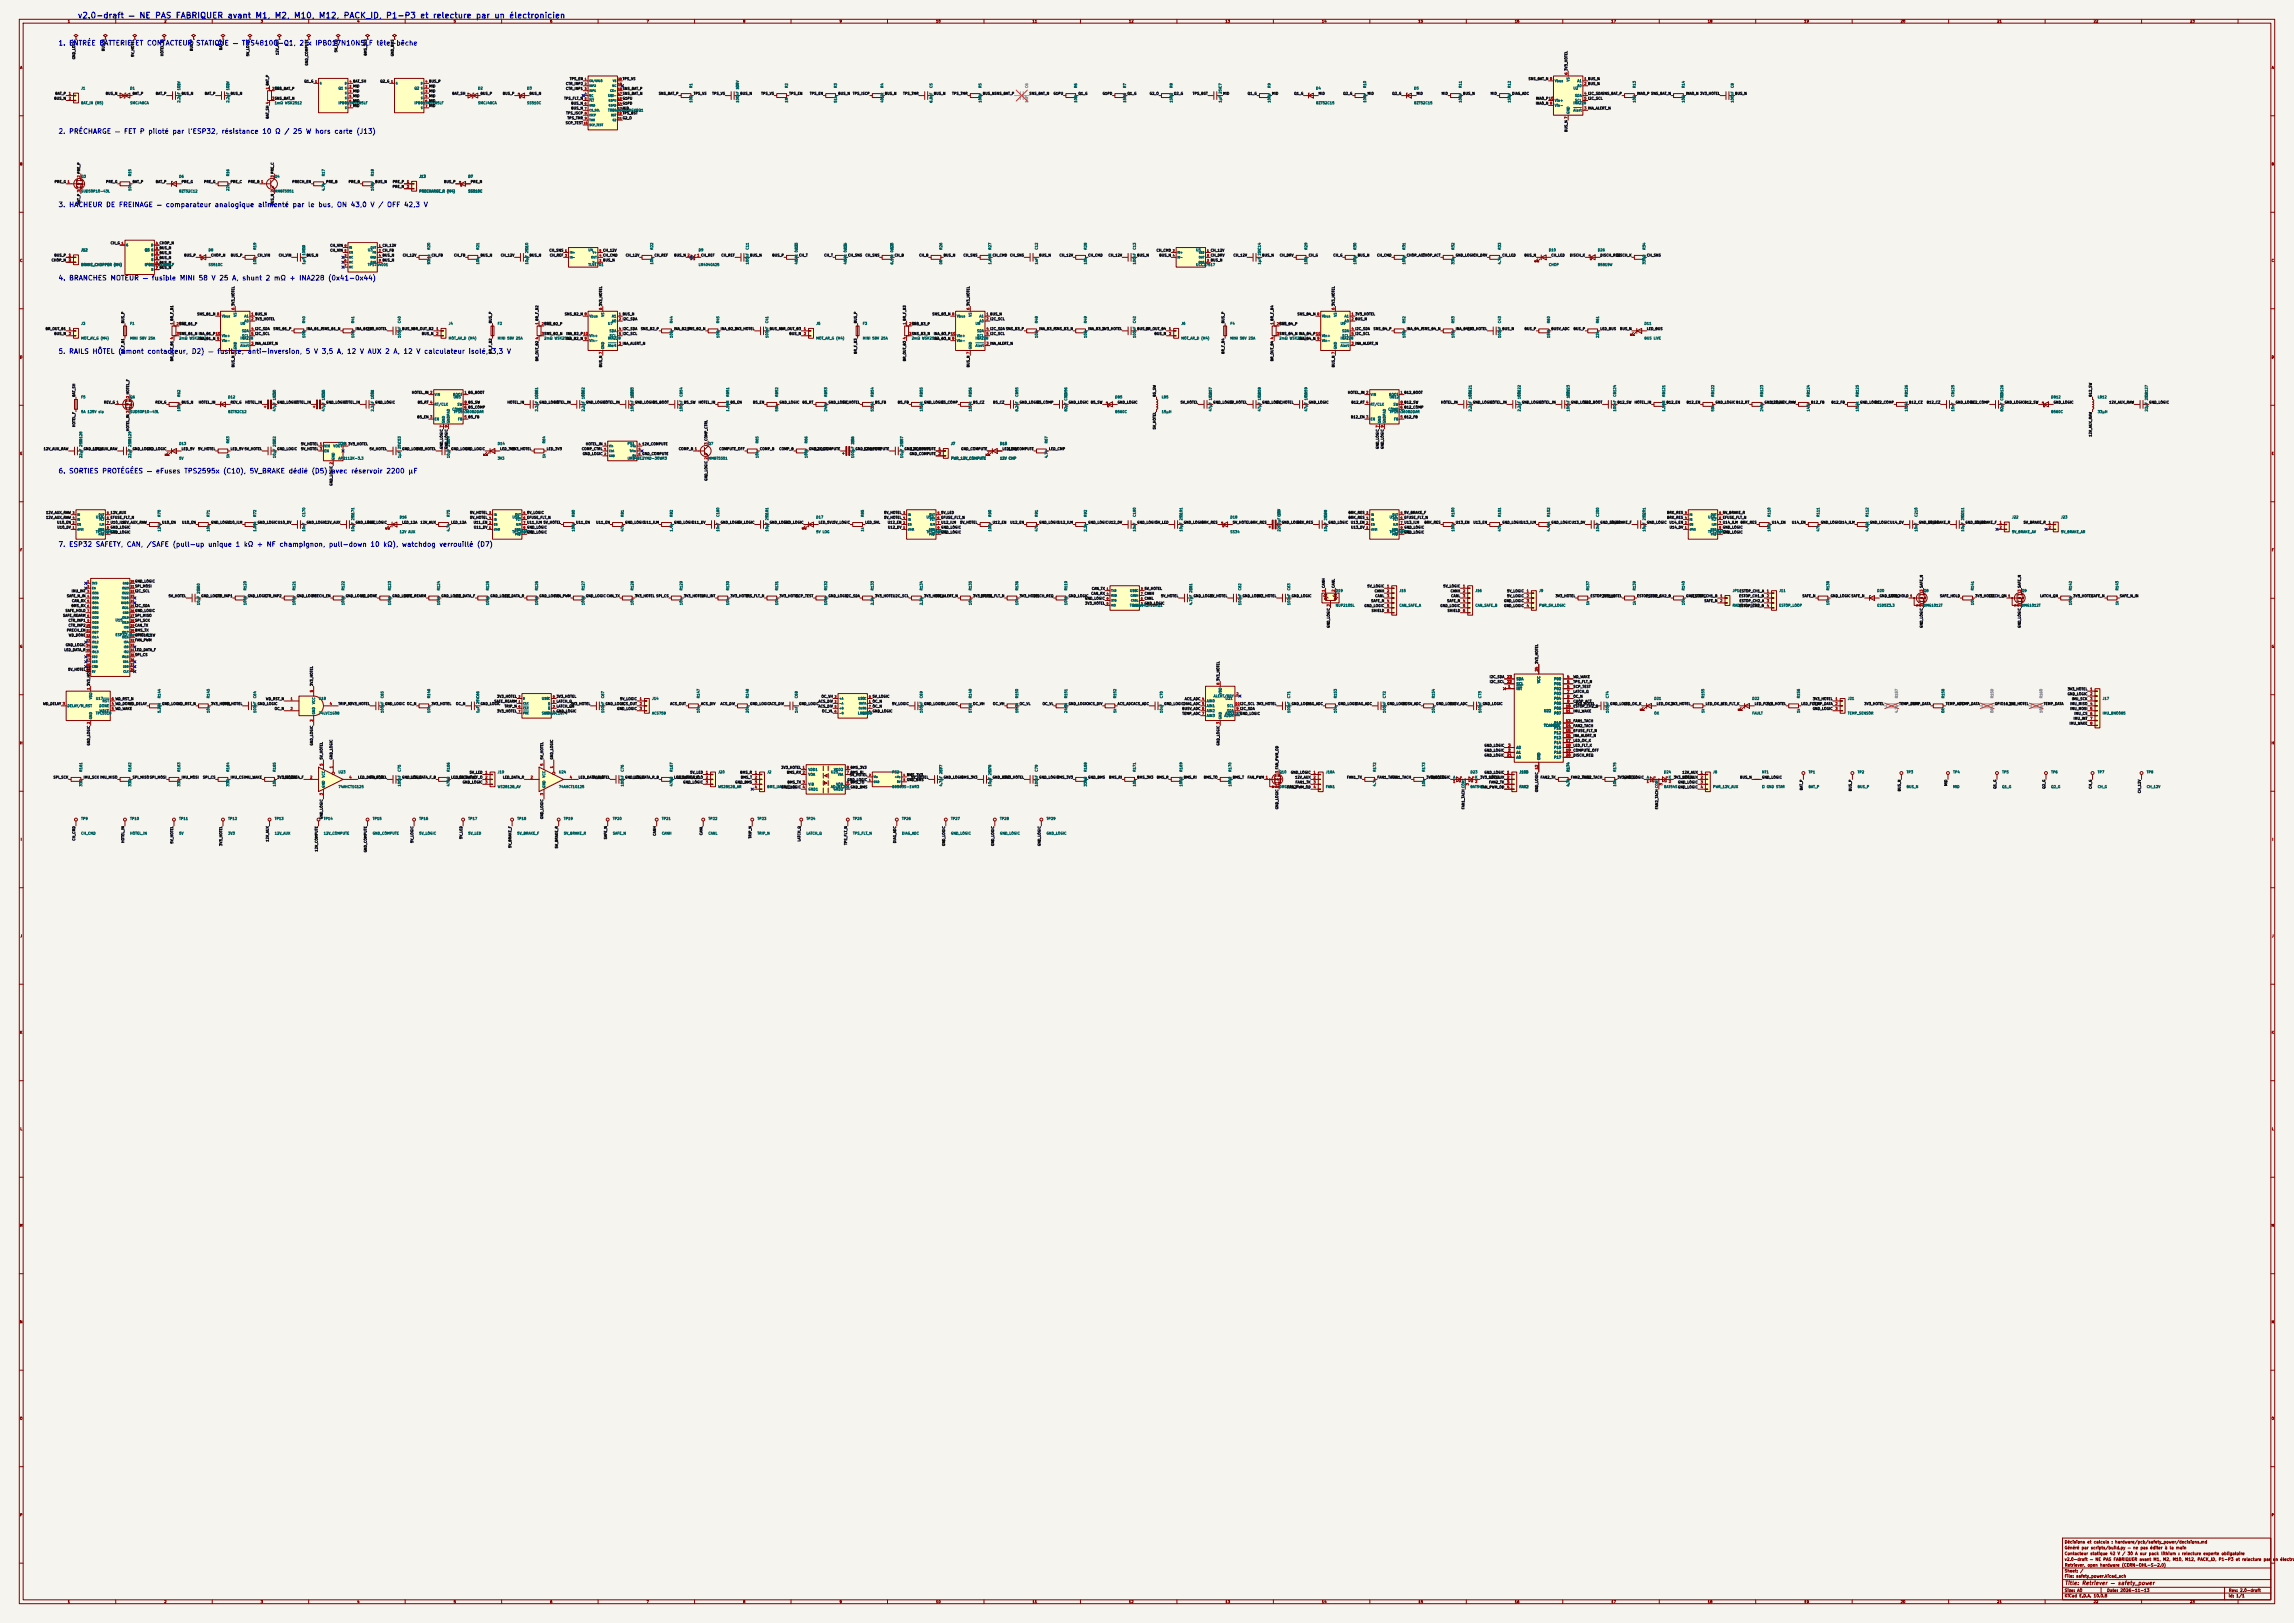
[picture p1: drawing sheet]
<svg xmlns="http://www.w3.org/2000/svg" width="1189mm" height="841mm" viewBox="0 0 1189 841" stroke-linecap="round" stroke-linejoin="round" font-family="sans-serif">
<defs><g id="words">
<text font-size="3" fill="#0000c2" x="40" y="10">v2.0-draft — NE PAS FABRIQUER avant M1, M2, M10, M12, PACK_ID, P1-P3 et relecture par un électronicien</text>
<g font-size="2.5" fill="#0000c2">
<text x="30" y="24">1. ENTRÉE BATTERIE ET CONTACTEUR STATIQUE — TPS48100-Q1, 2 x IPB017N10N5LF tête-bêche</text>
<text x="30" y="70">2. PRÉCHARGE — FET P piloté par l'ESP32, résistance 10 Ω / 25 W hors carte (J13)</text>
<text x="30" y="108">3. HACHEUR DE FREINAGE — comparateur analogique alimenté par le bus, ON 43,0 V / OFF 42,3 V</text>
<text x="30" y="146">4. BRANCHES MOTEUR — fusible MINI 58 V 25 A, shunt 2 mΩ + INA228 (0x41-0x44)</text>
<text x="30" y="184">5. RAILS HÔTEL (amont contacteur, D2) — fusible, anti-inversion, 5 V 3,5 A, 12 V AUX 2 A, 12 V calculateur isolé, 3,3 V</text>
<text x="30" y="246">6. SORTIES PROTÉGÉES — eFuses TPS2595x (C10), 5V_BRAKE dédié (D5) avec réservoir 2200 µF</text>
<text x="30" y="284">7. ESP32 SAFETY, CAN, /SAFE (pull-up unique 1 kΩ + NF champignon, pull-down 10 kΩ), watchdog verrouillé (D7)</text>
</g>
<text font-size="2" fill="#840000" x="1070" y="822">Title: Retriever — safety_power</text>
<g font-size="1.5" fill="#840000">
<text x="1070" y="803">Généré par scripts/build.py — ne pas éditer à la main</text>
<text x="1070" y="800">Décisions et calculs : hardware/pcb/safety_power/decisions.md</text>
<text x="1070" y="809">v2.0-draft — NE PAS FABRIQUER avant M1, M2, M10, M12, PACK_ID, P1-P3 et relecture par</text>
<text x="1070" y="806">Contacteur statique 42 V / 30 A sur pack lithium : relecture experte obligatoire</text>
<text x="1178" y="809">un électron</text>
<text x="1070" y="815">Sheet: /</text>
<text x="1070" y="812">Retriever, open hardware (CERN-OHL-S-2.0)</text>
<text x="1070" y="818">File: safety_power.kicad_sch</text>
<text x="1070" y="825">Size: A0</text>
<text x="1092" y="825">Date: 2026-11-13</text>
<text x="1155" y="825">Rev: 2.0-draft</text>
<text x="1070" y="828">KiCad E.D.A. 10.0.8</text>
<text x="1155" y="828">Id: 1/1</text>
</g>
<g font-size="1.3" fill="#840000">
<text x="35" y="12">1</text>
<text x="85" y="12">2</text>
<text x="135" y="12">3</text>
<text x="185" y="12">4</text>
<text x="235" y="12">5</text>
<text x="285" y="12">6</text>
<text x="335" y="12">7</text>
<text x="385" y="12">8</text>
<text x="435" y="12">9</text>
<text x="485" y="12">10</text>
<text x="535" y="12">11</text>
<text x="585" y="12">12</text>
<text x="635" y="12">13</text>
<text x="685" y="12">14</text>
<text x="735" y="12">15</text>
<text x="785" y="12">16</text>
<text x="835" y="12">17</text>
<text x="885" y="12">18</text>
<text x="935" y="12">19</text>
<text x="985" y="12">20</text>
<text x="1035" y="12">21</text>
<text x="1085" y="12">22</text>
<text x="1135" y="12">23</text>
<text x="10" y="36">A</text>
<text x="1177" y="36">A</text>
<text x="10" y="86">B</text>
<text x="1177" y="86">B</text>
<text x="10" y="136">C</text>
<text x="1177" y="136">C</text>
<text x="10" y="186">D</text>
<text x="1177" y="186">D</text>
<text x="10" y="236">E</text>
<text x="1177" y="236">E</text>
<text x="10" y="286">F</text>
<text x="1177" y="286">F</text>
<text x="10" y="336">G</text>
<text x="1177" y="336">G</text>
<text x="10" y="386">H</text>
<text x="1177" y="386">H</text>
<text x="11" y="436">I</text>
<text x="1178" y="436">I</text>
<text x="10" y="486">J</text>
<text x="1177" y="486">J</text>
<text x="10" y="536">K</text>
<text x="1177" y="536">K</text>
<text x="10" y="586">L</text>
<text x="1177" y="586">L</text>
<text x="10" y="636">M</text>
<text x="1177" y="636">M</text>
<text x="10" y="686">N</text>
<text x="1177" y="686">N</text>
<text x="10" y="736">O</text>
<text x="1177" y="736">O</text>
<text x="10" y="786">P</text>
<text x="1177" y="786">P</text>
<text x="35" y="831">1</text>
<text x="85" y="831">2</text>
<text x="135" y="831">3</text>
<text x="185" y="831">4</text>
<text x="235" y="831">5</text>
<text x="285" y="831">6</text>
<text x="335" y="831">7</text>
<text x="385" y="831">8</text>
<text x="435" y="831">9</text>
<text x="485" y="831">10</text>
<text x="535" y="831">11</text>
<text x="585" y="831">12</text>
<text x="635" y="831">13</text>
<text x="685" y="831">14</text>
<text x="735" y="831">15</text>
<text x="785" y="831">16</text>
<text x="835" y="831">17</text>
<text x="885" y="831">18</text>
<text x="935" y="831">19</text>
<text x="985" y="831">20</text>
<text x="1035" y="831">21</text>
<text x="1085" y="831">22</text>
<text x="1135" y="831">23</text>
</g>
<g font-size="1.3" fill="#0f0f0f">
<text x="54" y="27" transform="rotate(-90 54 27)">BUS_N</text>
<text x="70" y="30" transform="rotate(-90 70 30)">5V_HOTEL</text>
<text x="85" y="29" transform="rotate(-90 85 29)">HOTEL_IN</text>
<text x="100" y="27" transform="rotate(-90 100 27)">BUS_P</text>
<text x="115" y="26" transform="rotate(-90 115 26)">BAT_P</text>
<text x="129" y="29" transform="rotate(-90 129 29)">5V_LOGIC</text>
<text x="145" y="29" transform="rotate(-90 145 29)">12V_AUX</text>
<text x="175" y="27" transform="rotate(-90 175 27)">5V_LED</text>
<text x="190" y="29" transform="rotate(-90 190 29)">BMS_3V3</text>
<text x="204" y="29" transform="rotate(-90 204 29)">GND_BMS</text>
<text x="39" y="31" transform="rotate(-90 39 31)">GND_LOGIC</text>
<text x="160" y="34" transform="rotate(-90 160 34)">GND_COMPUTE</text>
<text x="295" y="42">TPS_EN</text>
<text x="323" y="42">TPS_VS</text>
<text x="792" y="42">SNS_BAT_N 8</text>
<text x="813" y="37" transform="rotate(-90 813 37)">3V3_HOTEL</text>
<text x="158" y="43">Q1_G</text>
<text x="183" y="46">MID</text>
<text x="183" y="43">BAT_SH</text>
<text x="197" y="43">Q2_G</text>
<text x="222" y="46">MID</text>
<text x="222" y="43">BUS_P</text>
<text x="293" y="47">CTR_INP1</text>
<text x="293" y="44">CTR_INP2</text>
<text x="323" y="47">SNS_BAT_P</text>
<text x="28" y="52">BUS_N</text>
<text x="28" y="49">BAT_P</text>
<text x="55" y="49">BUS_N</text>
<text x="69" y="49">BAT_P</text>
<text x="81" y="49">BAT_P</text>
<text x="94" y="49">BUS_N</text>
<text x="106" y="49">BAT_P</text>
<text x="119" y="49">BUS_N</text>
<text x="183" y="53">MID</text>
<text x="183" y="51">MID</text>
<text x="183" y="48">MID</text>
<text x="222" y="51">MID</text>
<text x="222" y="48">MID</text>
<text x="222" y="53">MID</text>
<text x="234" y="49">BAT_SH</text>
<text x="249" y="49">BUS_P</text>
<text x="260" y="49">BUS_P</text>
<text x="274" y="49">BUS_N</text>
<text x="292" y="52">TPS_FLT_N</text>
<text x="323" y="49">SNS_BAT_N</text>
<text x="323" y="52">G1PU</text>
<text x="341" y="49">SNS_BAT_P</text>
<text x="359" y="49">TPS_VS</text>
<text x="369" y="49">TPS_VS</text>
<text x="384" y="49">BUS_N</text>
<text x="394" y="49">TPS_VS</text>
<text x="409" y="49">TPS_EN</text>
<text x="420" y="49">TPS_EN</text>
<text x="434" y="49">BUS_N</text>
<text x="442" y="49">TPS_ISCP</text>
<text x="458" y="49">BUS_N</text>
<text x="468" y="49">TPS_TMR</text>
<text x="484" y="49">BUS_N</text>
<text x="493" y="49">TPS_TMR</text>
<text x="509" y="49">BUS_NSNS_BAT_P</text>
<text x="533" y="49">SNS_BAT_N</text>
<text x="546" y="49">G1PU</text>
<text x="559" y="49">Q1_G</text>
<text x="571" y="49">G1PD</text>
<text x="584" y="49">Q1_G</text>
<text x="596" y="49">G2_O</text>
<text x="608" y="49">Q2_G</text>
<text x="618" y="49">TPS_BST</text>
<text x="634" y="49">MID</text>
<text x="647" y="49">Q1_G</text>
<text x="659" y="49">MID</text>
<text x="671" y="49">Q1_G</text>
<text x="683" y="49">MID</text>
<text x="696" y="49">Q2_G</text>
<text x="709" y="49">MID</text>
<text x="721" y="49">Q2_G</text>
<text x="734" y="49">MID</text>
<text x="747" y="49">MID</text>
<text x="758" y="49">BUS_N</text>
<text x="772" y="49">MID</text>
<text x="784" y="49">DIAG_ADC</text>
<text x="796" y="52">INA0_P10</text>
<text x="848" y="49">INA0_P SNS_BAT_N</text>
<text x="874" y="49">INA0_N 3V3_HOTEL</text>
<text x="899" y="49">BUS_N</text>
<text x="183" y="56">MID</text>
<text x="222" y="56">MID</text>
<text x="293" y="60">TPS_ISCP</text>
<text x="296" y="54">BUS_N</text>
<text x="296" y="57">BUS_N</text>
<text x="323" y="54">G1PD</text>
<text x="323" y="57">MID</text>
<text x="323" y="60">TPS_BST</text>
<text x="796" y="54">INA0_N 9</text>
<text x="140" y="62" transform="rotate(-90 140 62)">BAT_SH 4</text>
<text x="293" y="65">SCP_TEST</text>
<text x="294" y="62">TPS_TMR</text>
<text x="323" y="62">G2_O</text>
<text x="813" y="69" transform="rotate(-90 813 69)">BUS_N 7</text>
<text x="28" y="95">PRE_G 1</text>
<text x="55" y="95">PRE_G</text>
<text x="69" y="95">BAT_P</text>
<text x="81" y="95">BAT_P</text>
<text x="94" y="95">PRE_G</text>
<text x="106" y="95">PRE_G</text>
<text x="119" y="95">PRE_C</text>
<text x="128" y="95">PRE_B 1</text>
<text x="151" y="95">PRECH_EN</text>
<text x="169" y="95">PRE_B</text>
<text x="181" y="95">PRE_B</text>
<text x="194" y="95">BUS_N</text>
<text x="203" y="95">PRE_P</text>
<text x="230" y="95">BUS_P</text>
<text x="244" y="95">PRE_N</text>
<text x="203" y="98">PRE_N</text>
<text x="42" y="106" transform="rotate(-90 42 106)">BAT_P 3</text>
<text x="142" y="107" transform="rotate(-90 142 107)">BUS_N 2</text>
<text x="57" y="127">CH_G</text>
<text x="83" y="129">BUS_N</text>
<text x="83" y="127">CHOP_N</text>
<text x="83" y="132">BUS_N</text>
<text x="171" y="131">CH_VIN</text>
<text x="171" y="128">CH_VIN</text>
<text x="198" y="131">CH_FB</text>
<text x="198" y="128">CH_12V</text>
<text x="285" y="131">CH_SNS</text>
<text x="312" y="131">CH_12V</text>
<text x="599" y="131">CH_CMD</text>
<text x="627" y="131">CH_12V</text>
<text x="27" y="136">CHOP_N</text>
<text x="28" y="133">BUS_P</text>
<text x="83" y="137">BUS_N</text>
<text x="83" y="134">BUS_N</text>
<text x="95" y="133">BUS_P</text>
<text x="109" y="133">CHOP_N</text>
<text x="119" y="133">BUS_P</text>
<text x="133" y="133">CH_VIN</text>
<text x="144" y="133">CH_VIN</text>
<text x="159" y="133">BUS_N</text>
<text x="198" y="136">BUS_N</text>
<text x="198" y="133">BUS_N</text>
<text x="209" y="133">CH_12V</text>
<text x="223" y="133">CH_FB</text>
<text x="235" y="133">CH_FB</text>
<text x="249" y="133">BUS_N</text>
<text x="259" y="133">CH_12V</text>
<text x="274" y="133">BUS_N</text>
<text x="285" y="133">CH_REF</text>
<text x="312" y="136">BUS_N</text>
<text x="312" y="133">CH_CMD</text>
<text x="324" y="133">CH_12V</text>
<text x="339" y="133">CH_REF</text>
<text x="349" y="133">BUS_N 2</text>
<text x="374" y="133">CH_REF</text>
<text x="389" y="133">BUS_N</text>
<text x="400" y="133">BUS_P</text>
<text x="414" y="133">CH_T</text>
<text x="427" y="133">CH_T</text>
<text x="439" y="133">CH_SNS</text>
<text x="448" y="133">CH_SNS</text>
<text x="464" y="133">CH_B</text>
<text x="476" y="133">CH_B</text>
<text x="489" y="133">BUS_N</text>
<text x="499" y="133">CH_SNS</text>
<text x="514" y="133">CH_CMD</text>
<text x="523" y="133">CH_SNS</text>
<text x="538" y="133">BUS_N</text>
<text x="549" y="133">CH_12V</text>
<text x="564" y="133">CH_CMD</text>
<text x="574" y="133">CH_12V</text>
<text x="589" y="133">BUS_N</text>
<text x="601" y="133">BUS_N</text>
<text x="627" y="133">CH_DRV</text>
<text x="627" y="136">BUS_N</text>
<text x="639" y="133">CH_12V</text>
<text x="654" y="133">BUS_N</text>
<text x="663" y="133">CH_DRV</text>
<text x="678" y="133">CH_G</text>
<text x="691" y="133">CH_G</text>
<text x="704" y="133">BUS_N</text>
<text x="714" y="133">CH_CMD</text>
<text x="729" y="133">CHOP_ACT</text>
<text x="737" y="133">CHOP_ACT</text>
<text x="754" y="133">GND_LOGIC</text>
<text x="763" y="133">CH_DRV</text>
<text x="778" y="133">CH_LED</text>
<text x="790" y="133">BUS_N</text>
<text x="804" y="133">CH_LED</text>
<text x="814" y="133">DISCH_K</text>
<text x="829" y="133">DISCH_REQ</text>
<text x="838" y="133">DISCH_K</text>
<text x="853" y="133">CH_SNS</text>
<text x="83" y="140">BUS_N</text>
<text x="122" y="159" transform="rotate(-90 122 159)">3V3_HOTEL</text>
<text x="312" y="159" transform="rotate(-90 312 159)">3V3_HOTEL</text>
<text x="503" y="159" transform="rotate(-90 503 159)">3V3_HOTEL</text>
<text x="692" y="159" transform="rotate(-90 692 159)">3V3_HOTEL</text>
<text x="65" y="168" transform="rotate(-90 65 168)">BUS_P</text>
<text x="102" y="164">SNS_B1_N 8</text>
<text x="132" y="166">3V3_HOTEL</text>
<text x="255" y="168" transform="rotate(-90 255 168)">BUS_P</text>
<text x="293" y="164">SNS_B2_N 8</text>
<text x="444" y="168" transform="rotate(-90 444 168)">BUS_P</text>
<text x="483" y="164">SNS_B3_N 8</text>
<text x="635" y="168" transform="rotate(-90 635 168)">BUS_P</text>
<text x="672" y="164">SNS_B4_N 8</text>
<text x="702" y="164">3V3_HOTEL</text>
<text x="23" y="171">BR_OUT_B1</text>
<text x="28" y="174">BUS_N</text>
<text x="141" y="171">SNS_B1_P</text>
<text x="159" y="171">INA_B1_P</text>
<text x="167" y="171">SNS_B1_N</text>
<text x="184" y="171">INA_B1_N</text>
<text x="190" y="171">3V3_HOTEL</text>
<text x="208" y="171">BUS_N</text>
<text x="214" y="171">BR_OUT_B2</text>
<text x="218" y="174">BUS_N</text>
<text x="293" y="174">INA_B2_P10</text>
<text x="332" y="171">SNS_B2_P</text>
<text x="349" y="171">INA_B2_P</text>
<text x="356" y="171">SNS_B2_N</text>
<text x="373" y="171">INA_B2_N</text>
<text x="381" y="171">3V3_HOTEL</text>
<text x="399" y="171">BUS_N</text>
<text x="404" y="171">BR_OUT_B3</text>
<text x="409" y="174">BUS_N</text>
<text x="484" y="174">INA_B3_P10</text>
<text x="538" y="171">INA_B3_P</text>
<text x="547" y="171">SNS_B3_N</text>
<text x="564" y="171">INA_B3_N</text>
<text x="571" y="171">3V3_HOTEL</text>
<text x="589" y="171">BUS_N</text>
<text x="594" y="171">BR_OUT_B4</text>
<text x="598" y="174">BUS_N</text>
<text x="712" y="171">SNS_B4_P</text>
<text x="729" y="171">INA_B4_P</text>
<text x="737" y="171">SNS_B4_N</text>
<text x="754" y="171">INA_B4_N</text>
<text x="760" y="171">3V3_HOTEL</text>
<text x="778" y="171">BUS_N</text>
<text x="790" y="171">BUS_P</text>
<text x="804" y="171">BUSV_ADC</text>
<text x="815" y="171">BUS_P</text>
<text x="829" y="171">LED_BUS</text>
<text x="839" y="171">BUS_N</text>
<text x="853" y="171">LED_BUS</text>
<text x="103" y="176">INA_B1_N 9</text>
<text x="293" y="176">INA_B2_N 9</text>
<text x="484" y="176">INA_B3_N 9</text>
<text x="673" y="176">INA_B4_N 9</text>
<text x="65" y="184" transform="rotate(-90 65 184)">BR_F_B1</text>
<text x="255" y="184" transform="rotate(-90 255 184)">BR_F_B2</text>
<text x="444" y="184" transform="rotate(-90 444 184)">BR_F_B3</text>
<text x="635" y="184" transform="rotate(-90 635 184)">BR_F_B4</text>
<text x="90" y="187" transform="rotate(-90 90 187)">BR_OUT_B1</text>
<text x="122" y="190" transform="rotate(-90 122 190)">BUS_N 7</text>
<text x="279" y="187" transform="rotate(-90 279 187)">BR_OUT_B2</text>
<text x="312" y="190" transform="rotate(-90 312 190)">BUS_N 7</text>
<text x="470" y="187" transform="rotate(-90 470 187)">BR_OUT_B3</text>
<text x="503" y="190" transform="rotate(-90 503 190)">BUS_N 7</text>
<text x="660" y="187" transform="rotate(-90 660 187)">BR_OUT_B4</text>
<text x="692" y="190" transform="rotate(-90 692 190)">BUS_N 7</text>
<text x="39" y="206" transform="rotate(-90 39 206)">BAT_SH</text>
<text x="54" y="209">REV_G 1</text>
<text x="80" y="209">REV_G</text>
<text x="94" y="209">BUS_N</text>
<text x="103" y="209">HOTEL_IN</text>
<text x="119" y="209">REV_G</text>
<text x="127" y="209">HOTEL_IN</text>
<text x="143" y="209">GND_LOGIC</text>
<text x="152" y="209">HOTEL_IN</text>
<text x="169" y="209">GND_LOGIC</text>
<text x="178" y="209">HOTEL_IN</text>
<text x="194" y="209">GND_LOGIC</text>
<text x="213" y="204">HOTEL_IN 2</text>
<text x="216" y="209">B5_RT 4</text>
<text x="263" y="209">HOTEL_IN</text>
<text x="279" y="209">GND_LOGIC</text>
<text x="287" y="209">HOTEL_IN</text>
<text x="304" y="209">GND_LOGIC</text>
<text x="312" y="209">HOTEL_IN</text>
<text x="329" y="209">GND_LOGIC</text>
<text x="338" y="209">B5_BOOT</text>
<text x="354" y="209">B5_SW</text>
<text x="362" y="209">HOTEL_IN</text>
<text x="378" y="209">B5_EN</text>
<text x="390" y="209">B5_EN</text>
<text x="404" y="209">GND_LOGIC</text>
<text x="416" y="209">B5_RT</text>
<text x="429" y="209">GND_LOGIC</text>
<text x="436" y="209">5V_HOTEL</text>
<text x="453" y="209">B5_FB</text>
<text x="465" y="209">B5_FB</text>
<text x="479" y="209">GND_LOGIC</text>
<text x="488" y="209">B5_COMP</text>
<text x="504" y="209">B5_CZ</text>
<text x="515" y="209">B5_CZ</text>
<text x="528" y="209">GND_LOGIC</text>
<text x="537" y="209">B5_COMP</text>
<text x="554" y="209">GND_LOGIC</text>
<text x="565" y="209">B5_SW</text>
<text x="579" y="209">GND_LOGIC</text>
<text x="599" y="206" transform="rotate(-90 599 206)">B5_SW</text>
<text x="612" y="209">5V_HOTEL</text>
<text x="629" y="209">GND_LOGIC</text>
<text x="637" y="209">5V_HOTEL</text>
<text x="654" y="209">GND_LOGIC</text>
<text x="661" y="209">5V_HOTEL</text>
<text x="678" y="209">GND_LOGIC</text>
<text x="698" y="204">HOTEL_IN 2</text>
<text x="700" y="209">B12_RT 4</text>
<text x="747" y="209">HOTEL_IN</text>
<text x="763" y="209">GND_LOGIC</text>
<text x="772" y="209">HOTEL_IN</text>
<text x="789" y="209">GND_LOGIC</text>
<text x="798" y="209">HOTEL_IN</text>
<text x="814" y="209">GND_LOGIC</text>
<text x="821" y="209">B12_BOOT</text>
<text x="838" y="209">B12_SW</text>
<text x="847" y="209">HOTEL_IN</text>
<text x="864" y="209">B12_EN</text>
<text x="874" y="209">B12_EN</text>
<text x="889" y="209">GND_LOGICB12_RT</text>
<text x="914" y="209">GND_LOGIC</text>
<text x="918" y="209">12V_AUX_RAW</text>
<text x="939" y="209">B12_FB</text>
<text x="949" y="209">B12_FB</text>
<text x="964" y="209">GND_LOGIC</text>
<text x="972" y="209">B12_COMP</text>
<text x="989" y="209">B12_CZ</text>
<text x="998" y="209">B12_CZ</text>
<text x="1013" y="209">GND_LOGIC</text>
<text x="1021" y="209">B12_COMP</text>
<text x="1039" y="209">GND_LOGICB12_SW</text>
<text x="1064" y="209">GND_LOGIC</text>
<text x="1084" y="206" transform="rotate(-90 1084 206)">B12_SW</text>
<text x="1093" y="209">12V_AUX_RAW</text>
<text x="1114" y="209">GND_LOGIC</text>
<text x="39" y="221" transform="rotate(-90 39 221)">HOTEL_F</text>
<text x="216" y="217">B5_EN 3</text>
<text x="700" y="217">B12_EN 3</text>
<text x="67" y="224" transform="rotate(-90 67 224)">HOTEL_IN 3</text>
<text x="599" y="223" transform="rotate(-90 599 223)">5V_HOTEL</text>
<text x="1084" y="226" transform="rotate(-90 1084 226)">12V_AUX_RAW</text>
<text x="22" y="234">12V_AUX_RAW</text>
<text x="43" y="234">GND_LOGIC</text>
<text x="48" y="234">12V_AUX_RAW</text>
<text x="69" y="234">GND_LOGIC</text>
<text x="77" y="234">ND_LOGIC</text>
<text x="94" y="234">LED_5V</text>
<text x="102" y="234">5V_HOTEL</text>
<text x="119" y="234">LED_5V 5V_HOTEL</text>
<text x="143" y="234">GND_LOGIC</text>
<text x="156" y="234">5V_HOTEL 3</text>
<text x="156" y="231">5V_HOTEL 1</text>
<text x="180" y="231">3V3_HOTEL</text>
<text x="191" y="234">5V_HOTEL</text>
<text x="208" y="234">GND_LOGIC</text>
<text x="216" y="234">3V3_HOTEL</text>
<text x="230" y="233" transform="rotate(-90 230 233)">GND_LOGIC 7</text>
<text x="232" y="233" transform="rotate(-90 232 233)">GND_LOGIC 9</text>
<text x="234" y="234">GND_LOGIC</text>
<text x="241" y="234">GND_LOGIC</text>
<text x="259" y="234">LED_3V3</text>
<text x="265" y="234">3V3_HOTEL</text>
<text x="283" y="234">LED_3V3</text>
<text x="301" y="234">COMP_CTRL</text>
<text x="303" y="231">HOTEL_IN</text>
<text x="333" y="231">12V_COMPUTE</text>
<text x="352" y="234">COMP_B 1</text>
<text x="373" y="234">COMPUTE_OFF</text>
<text x="394" y="234">COMP_B</text>
<text x="404" y="234">COMP_B</text>
<text x="419" y="234">GND_LOGIC</text>
<text x="422" y="234">12V_COMPUTE</text>
<text x="443" y="234">GND_COMPUTE</text>
<text x="448" y="234">12V_COMPUTE</text>
<text x="469" y="234">GND_COMPUTE</text>
<text x="472" y="234">12V_COMPUTE</text>
<text x="498" y="234">GND_COMPUTE</text>
<text x="519" y="234">LED_CMP</text>
<text x="522" y="234">12V_COMPUTE</text>
<text x="544" y="234">LED_CMP</text>
<text x="715" y="233" transform="rotate(-90 715 233)">GND_LOGIC 7</text>
<text x="717" y="233" transform="rotate(-90 717 233)">GND_LOGIC 9</text>
<text x="302" y="236">GND_LOGIC</text>
<text x="333" y="236">GND_COMPUTE</text>
<text x="471" y="236">GND_COMPUTE</text>
<text x="173" y="252" transform="rotate(-90 173 252)">GND_LOGIC 2</text>
<text x="367" y="249" transform="rotate(-90 367 249)">GND_LOGIC 2</text>
<text x="24" y="269">12V_AUX_RAW</text>
<text x="24" y="267">12V_AUX_RAW</text>
<text x="57" y="269">EFUSE_FLT_N</text>
<text x="57" y="267">12V_AUX</text>
<text x="243" y="267">5V_HOTEL</text>
<text x="243" y="269">5V_HOTEL</text>
<text x="273" y="267">5V_LOGIC</text>
<text x="273" y="269">EFUSE_FLT_N</text>
<text x="458" y="269">5V_HOTEL</text>
<text x="458" y="267">5V_HOTEL</text>
<text x="488" y="269">EFUSE_FLT_N</text>
<text x="488" y="267">5V_LED</text>
<text x="699" y="267">BRK_RES</text>
<text x="699" y="269">BRK_RES</text>
<text x="728" y="267">5V_BRAKE_F</text>
<text x="728" y="269">EFUSE_FLT_N</text>
<text x="864" y="267">BRK_RES</text>
<text x="864" y="269">BRK_RES</text>
<text x="893" y="269">EFUSE_FLT_N</text>
<text x="893" y="267">5V_BRAKE_R</text>
<text x="29" y="272">U10_EN</text>
<text x="30" y="274">U10_DV</text>
<text x="57" y="274">GND_LOGIC</text>
<text x="57" y="272">U10_ILM</text>
<text x="63" y="272">12V_AUX_RAW</text>
<text x="84" y="272">U10_EN</text>
<text x="94" y="272">U10_EN</text>
<text x="109" y="272">GND_LOGIC</text>
<text x="118" y="272">U10_ILM</text>
<text x="133" y="272">GND_LOGICU10_DV</text>
<text x="159" y="272">GND_LOGIC</text>
<text x="168" y="272">12V_AUX</text>
<text x="184" y="272">GND_LOGIC</text>
<text x="190" y="272">GND_LOGIC</text>
<text x="208" y="272">LED_12A</text>
<text x="218" y="272">12V_AUX</text>
<text x="234" y="272">LED_12A</text>
<text x="245" y="272">U11_EN</text>
<text x="245" y="274">U11_DV</text>
<text x="273" y="274">GND_LOGIC</text>
<text x="273" y="272">U11_ILM 5V_HOTEL</text>
<text x="298" y="272">U11_EN</text>
<text x="309" y="272">U11_EN</text>
<text x="324" y="272">GND_LOGIC</text>
<text x="334" y="272">U11_ILM</text>
<text x="349" y="272">GND_LOGIC</text>
<text x="358" y="272">U11_DV</text>
<text x="373" y="272">GND_LOGIC</text>
<text x="382" y="272">5V_LOGIC</text>
<text x="399" y="272">GND_LOGIC</text>
<text x="406" y="272">GND_LOGIC</text>
<text x="424" y="272">LED_5VL5V_LOGIC</text>
<text x="448" y="272">LED_5VL</text>
<text x="460" y="272">U12_EN</text>
<text x="460" y="274">U12_DV</text>
<text x="488" y="274">GND_LOGIC</text>
<text x="488" y="272">U12_ILM</text>
<text x="497" y="272">5V_HOTEL</text>
<text x="514" y="272">U12_EN</text>
<text x="523" y="272">U12_EN</text>
<text x="538" y="272">GND_LOGIC</text>
<text x="548" y="272">U12_ILM</text>
<text x="564" y="272">GND_LOGICU12_DV</text>
<text x="589" y="272">GND_LOGIC</text>
<text x="599" y="272">5V_LED</text>
<text x="613" y="272">GND_LOGIC</text>
<text x="623" y="272">BRK_RES</text>
<text x="639" y="272">5V_HOTELBRK_RES</text>
<text x="664" y="272">GND_LOGIC</text>
<text x="672" y="272">BRK_RES</text>
<text x="688" y="272">GND_LOGIC</text>
<text x="700" y="272">U13_EN</text>
<text x="700" y="274">U13_DV</text>
<text x="728" y="272">U13_ILM</text>
<text x="728" y="274">GND_LOGIC</text>
<text x="738" y="272">BRK_RES</text>
<text x="754" y="272">U13_EN</text>
<text x="763" y="272">U13_EN</text>
<text x="778" y="272">GND_LOGIC</text>
<text x="788" y="272">U13_ILM</text>
<text x="804" y="272">GND_LOGICU13_DV</text>
<text x="829" y="272">GND_LOGIC</text>
<text x="834" y="272">5V_BRAKE_F</text>
<text x="853" y="272">GND_LOGIC</text>
<text x="865" y="272">U14_EN</text>
<text x="865" y="274">U14_DV</text>
<text x="893" y="272">U14_ILM</text>
<text x="893" y="274">GND_LOGIC</text>
<text x="902" y="272">BRK_RES</text>
<text x="918" y="272">U14_EN</text>
<text x="929" y="272">U14_EN</text>
<text x="944" y="272">GND_LOGIC</text>
<text x="953" y="272">U14_ILM</text>
<text x="969" y="272">GND_LOGICU14_DV</text>
<text x="994" y="272">GND_LOGIC</text>
<text x="999" y="272">5V_BRAKE_R</text>
<text x="1019" y="272">GND_LOGIC</text>
<text x="1023" y="272">5V_BRAKE_F</text>
<text x="1049" y="272">5V_BRAKE_R</text>
<text x="57" y="277">GND_LOGIC</text>
<text x="273" y="277">GND_LOGIC</text>
<text x="488" y="277">GND_LOGIC</text>
<text x="728" y="277">GND_LOGIC</text>
<text x="893" y="277">GND_LOGIC</text>
<text x="70" y="302">GND_LOGIC</text>
<text x="70" y="305">SPI_MOSI</text>
<text x="566" y="306">CAN_TX</text>
<text x="593" y="306">5V_HOTEL</text>
<text x="709" y="305">5V_LOGIC</text>
<text x="748" y="305">5V_LOGIC</text>
<text x="34" y="310">SAFE_N_IN</text>
<text x="37" y="307">IMU_INT</text>
<text x="70" y="307">I2C_SCL</text>
<text x="87" y="310">5V_HOTEL</text>
<text x="104" y="310">GND_LOGIC</text>
<text x="112" y="310">CTR_INP1</text>
<text x="128" y="310">GND_LOGIC</text>
<text x="137" y="310">CTR_INP2</text>
<text x="154" y="310">GND_LOGIC</text>
<text x="161" y="310">PRECH_EN</text>
<text x="179" y="310">GND_LOGIC</text>
<text x="187" y="310">WD_DONE</text>
<text x="203" y="310">GND_LOGIC</text>
<text x="209" y="310">SAFE_REARM</text>
<text x="229" y="310">GND_LOGIC</text>
<text x="235" y="310">LED_DATA_F</text>
<text x="254" y="310">GND_LOGIC</text>
<text x="260" y="310">LED_DATA_R</text>
<text x="279" y="310">GND_LOGIC</text>
<text x="287" y="310">FAN_PWM</text>
<text x="304" y="310">GND_LOGICCAN_TX</text>
<text x="329" y="310">3V3_HOTEL SPI_CS</text>
<text x="354" y="310">3V3_HOTEL</text>
<text x="363" y="310">IMU_INT</text>
<text x="378" y="310">3V3_HOTEL</text>
<text x="386" y="310">TPS_FLT_N</text>
<text x="404" y="310">3V3_HOTEL</text>
<text x="412" y="310">SCP_TEST</text>
<text x="429" y="310">GND_LOGIC</text>
<text x="438" y="310">I2C_SDA</text>
<text x="453" y="310">3V3_HOTELI2C_SCL</text>
<text x="479" y="310">3V3_HOTEL</text>
<text x="485" y="310">INA_ALERT_N</text>
<text x="504" y="310">3V3_HOTEL</text>
<text x="508" y="310">EFUSE_FLT_N</text>
<text x="528" y="310">3V3_HOTEL</text>
<text x="535" y="310">DISCH_REQ</text>
<text x="554" y="310">GND_LOGIC</text>
<text x="562" y="311">GND_LOGIC</text>
<text x="565" y="308">CAN_RX</text>
<text x="593" y="308">CANH</text>
<text x="593" y="311">CANL</text>
<text x="602" y="310">5V_HOTEL</text>
<text x="618" y="310">GND_LOGIC</text>
<text x="627" y="310">5V_HOTEL</text>
<text x="644" y="310">GND_LOGIC</text>
<text x="651" y="310">3V3_HOTEL</text>
<text x="669" y="310">GND_LOGIC</text>
<text x="712" y="307">CANH</text>
<text x="713" y="310">CANL</text>
<text x="752" y="307">CANH</text>
<text x="752" y="310">CANL</text>
<text x="781" y="307">5V_LOGIC</text>
<text x="781" y="310">5V_LOGIC</text>
<text x="806" y="310">3V3_HOTEL</text>
<text x="824" y="310">ESTOP_CH1_A</text>
<text x="830" y="310">3V3_HOTEL</text>
<text x="848" y="310">ESTOP_CH2_A</text>
<text x="853" y="310">ESTOP_CH2_B</text>
<text x="874" y="310">GND_LOGIC</text>
<text x="877" y="310">ESTOP_CH1_B</text>
<text x="901" y="310">ESTOP_CH1_B</text>
<text x="934" y="310">SAFE_N</text>
<text x="949" y="310">GND_LOGICSAFE_N</text>
<text x="974" y="310">GND_LOGIC</text>
<text x="979" y="310">SAFE_HOLD 1</text>
<text x="1005" y="310">SAFE_HOLD</text>
<text x="1024" y="310">3V3_HOTEL</text>
<text x="1031" y="310">LATCH_QN 1</text>
<text x="1057" y="310">LATCH_QN</text>
<text x="1074" y="310">3V3_HOTEL</text>
<text x="1084" y="310">SAFE_N</text>
<text x="1099" y="310">SAFE_N_IN</text>
<text x="34" y="317">SAFE_HOLD</text>
<text x="37" y="315">BMS_RX</text>
<text x="37" y="312">CAN_RX</text>
<text x="70" y="315">I2C_SDA</text>
<text x="70" y="317">GND_LOGIC</text>
<text x="562" y="314">3V3_HOTEL</text>
<text x="593" y="314">GND_LOGIC</text>
<text x="707" y="315">GND_LOGIC</text>
<text x="710" y="312">SAFE_N</text>
<text x="711" y="317">SHIELD</text>
<text x="746" y="315">GND_LOGIC</text>
<text x="750" y="312">SAFE_N</text>
<text x="750" y="317">SHIELD</text>
<text x="779" y="315">GND_LOGIC</text>
<text x="779" y="312">GND_LOGIC</text>
<text x="883" y="312">SAFE_N</text>
<text x="901" y="315">ESTOP_CH2_B</text>
<text x="901" y="312">ESTOP_CH2_A</text>
<text x="32" y="320">SAFE_REARM</text>
<text x="35" y="322">CTR_INP1</text>
<text x="70" y="320">SPI_MISO</text>
<text x="70" y="322">SPI_SCK</text>
<text x="34" y="328">PRECH_EN</text>
<text x="35" y="325">CTR_INP2</text>
<text x="70" y="325">CAN_TX</text>
<text x="70" y="328">BMS_TX</text>
<text x="689" y="326" transform="rotate(-90 689 326)">GND_LOGIC 3</text>
<text x="997" y="326" transform="rotate(-90 997 326)">GND_LOGIC 2</text>
<text x="1048" y="326" transform="rotate(-90 1048 326)">GND_LOGIC 2</text>
<text x="34" y="335">GND_LOGIC</text>
<text x="35" y="330">WD_DONE</text>
<text x="70" y="330">GPIO16_1W</text>
<text x="70" y="333">FAN_PWM</text>
<text x="33" y="338">LED_DATA_R</text>
<text x="70" y="338">LED_DATA_F</text>
<text x="70" y="340">SPI_CS</text>
<text x="35" y="348">5V_HOTEL</text>
<text x="797" y="344" transform="rotate(-90 797 344)">3V3_HOTEL</text>
<text x="632" y="353" transform="rotate(-90 632 353)">3V3_HOTEL</text>
<text x="772" y="352">I2C_SDA</text>
<text x="815" y="352">WD_WAKE</text>
<text x="47" y="356" transform="rotate(-90 47 356)">3V3_HOTEL</text>
<text x="162" y="356" transform="rotate(-90 162 356)">3V3_HOTEL</text>
<text x="772" y="354">I2C_SCL</text>
<text x="815" y="354">TPS_FLT_N</text>
<text x="815" y="357">SCP_TEST</text>
<text x="815" y="359">LATCH_Q</text>
<text x="1072" y="358">3V3_HOTEL</text>
<text x="22" y="366">WD_DELAY 3</text>
<text x="67" y="366">WD_DELAY</text>
<text x="84" y="366">GND_LOGIC</text>
<text x="92" y="366">WD_RST_N</text>
<text x="109" y="366">3V3_HOTEL</text>
<text x="115" y="366">3V3_HOTEL</text>
<text x="133" y="366">GND_LOGIC</text>
<text x="138" y="363">WD_RST_N</text>
<text x="175" y="366">TRIP_N</text>
<text x="181" y="366">3V3_HOTEL</text>
<text x="199" y="366">GND_LOGIC OC_N</text>
<text x="223" y="366">3V3_HOTEL</text>
<text x="236" y="366">OC_N</text>
<text x="249" y="366">GND_LOGIC</text>
<text x="256" y="364">SAFE_REARM</text>
<text x="257" y="362">3V3_HOTEL</text>
<text x="288" y="364">LATCH_Q</text>
<text x="288" y="362">3V3_HOTEL</text>
<text x="296" y="366">3V3_HOTEL</text>
<text x="314" y="366">GND_LOGIC</text>
<text x="321" y="363">5V_LOGIC</text>
<text x="322" y="366">ACS_OUT</text>
<text x="347" y="366">ACS_OUT</text>
<text x="363" y="366">ACS_DIV</text>
<text x="373" y="366">ACS_DIV</text>
<text x="389" y="366">GND_LOGICACS_DIV</text>
<text x="414" y="366">GND_LOGIC</text>
<text x="424" y="364">ACS_DIV</text>
<text x="426" y="362">OC_VH</text>
<text x="452" y="362">5V_LOGIC</text>
<text x="452" y="364">OC_N</text>
<text x="462" y="366">5V_LOGIC</text>
<text x="479" y="366">GND_LOGIC</text>
<text x="488" y="366">5V_LOGIC</text>
<text x="504" y="366">OC_VH</text>
<text x="514" y="366">OC_VH</text>
<text x="528" y="366">OC_VL</text>
<text x="540" y="366">OC_VL</text>
<text x="554" y="366">GND_LOGICACS_DIV</text>
<text x="579" y="366">ACS_ADCACS_ADC</text>
<text x="603" y="366">GND_LOGICDIAG_ADC 5</text>
<text x="614" y="363">ACS_ADC 4</text>
<text x="669" y="366">GND_LOGIC</text>
<text x="677" y="366">DIAG_ADC</text>
<text x="693" y="366">GND_LOGIC</text>
<text x="702" y="366">DIAG_ADC</text>
<text x="719" y="366">GND_LOGIC</text>
<text x="727" y="366">BUSV_ADC</text>
<text x="744" y="366">GND_LOGIC</text>
<text x="751" y="366">BUSV_ADC</text>
<text x="768" y="366">GND_LOGIC</text>
<text x="815" y="364">CHOP_ACT</text>
<text x="815" y="362">OC_N</text>
<text x="816" y="366">3V3_HOTEL</text>
<text x="834" y="366">GND_LOGIC</text>
<text x="841" y="366">LED_OK_K</text>
<text x="858" y="366">LED_OK_A</text>
<text x="866" y="366">3V3_HOTEL</text>
<text x="884" y="366">LED_OK_A</text>
<text x="892" y="366">LED_FLT_K</text>
<text x="909" y="366">LED_FLT_A</text>
<text x="915" y="366">3V3_HOTEL</text>
<text x="933" y="366">LED_FLT_A</text>
<text x="939" y="363">3V3_HOTEL</text>
<text x="940" y="366">TEMP_DATA</text>
<text x="966" y="366">3V3_HOTEL</text>
<text x="984" y="366">TEMP_DATA</text>
<text x="990" y="366">TEMP_DATA</text>
<text x="1008" y="366">TEMP_ADC</text>
<text x="1016" y="366">TEMP_DATA</text>
<text x="1034" y="366">GPIO16_1W</text>
<text x="1041" y="366">3V3_HOTEL</text>
<text x="1059" y="366">TEMP_DATA</text>
<text x="1071" y="361">GND_LOGIC</text>
<text x="1073" y="366">IMU_MISO</text>
<text x="1074" y="363">IMU_SCK</text>
<text x="142" y="368">OC_N</text>
<text x="257" y="369">3V3_HOTEL</text>
<text x="261" y="367">TRIP_N</text>
<text x="288" y="369">GND_LOGIC</text>
<text x="288" y="367">LATCH_QN</text>
<text x="320" y="368">GND_LOGIC</text>
<text x="424" y="367">ACS_DIV</text>
<text x="426" y="369">OC_VL</text>
<text x="452" y="369">GND_LOGIC</text>
<text x="452" y="367">OC_N</text>
<text x="613" y="368">BUSV_ADC 6</text>
<text x="613" y="371">TEMP_ADC 7</text>
<text x="815" y="369">IMU_WAKE</text>
<text x="815" y="367">ESTOP_CH2_B</text>
<text x="939" y="368">GND_LOGIC</text>
<text x="1073" y="368">IMU_MOSI</text>
<text x="1075" y="371">IMU_CS</text>
<text x="815" y="375">FAN1_TACH</text>
<text x="815" y="377">FAN2_TACH</text>
<text x="1072" y="376">IMU_WAKE</text>
<text x="1075" y="373">IMU_INT</text>
<text x="815" y="380">EFUSE_FLT_N</text>
<text x="815" y="382">INA_ALERT_N</text>
<text x="47" y="386" transform="rotate(-90 47 386)">GND_LOGIC 2</text>
<text x="162" y="386" transform="rotate(-90 162 386)">GND_LOGIC</text>
<text x="632" y="386" transform="rotate(-90 632 386)">GND_LOGIC 3</text>
<text x="769" y="390">GND_LOGIC</text>
<text x="769" y="387">GND_LOGIC</text>
<text x="815" y="385">LED_OK_K</text>
<text x="815" y="387">LED_FLT_K</text>
<text x="815" y="390">COMPUTE_OFF</text>
<text x="168" y="394" transform="rotate(-90 168 394)">5V_HOTEL</text>
<text x="173" y="394" transform="rotate(-90 173 394)">GND_LOGIC</text>
<text x="282" y="394" transform="rotate(-90 282 394)">5V_HOTEL</text>
<text x="287" y="394" transform="rotate(-90 287 394)">GND_LOGIC</text>
<text x="769" y="392">GND_LOGIC</text>
<text x="815" y="392">DISCH_REQ</text>
<text x="243" y="401">5V_LED</text>
<text x="358" y="401">5V_LED</text>
<text x="383" y="401">BMS_R</text>
<text x="405" y="399">3V3_HOTEL 1</text>
<text x="408" y="401">BMS_RX 2</text>
<text x="669" y="401">GND_LOGIC</text>
<text x="769" y="401">GND_LOGIC</text>
<text x="872" y="401">12V_AUX</text>
<text x="28" y="404">SPI_SCK</text>
<text x="43" y="404">IMU_SCK IMU_MISO</text>
<text x="69" y="404">SPI_MISOSPI_MOSI</text>
<text x="94" y="404">IMU_MOSI</text>
<text x="105" y="404">SPI_CS</text>
<text x="119" y="404">IMU_CSIMU_WAKE</text>
<text x="143" y="404">3V3_HOTEL</text>
<text x="146" y="404">LED_DATA_F</text>
<text x="185" y="404">LED_DATA_F_B</text>
<text x="191" y="404">5V_HOTEL</text>
<text x="208" y="404">GND_LOGIC</text>
<text x="213" y="404">LED_DATA_F_B</text>
<text x="234" y="404">LED_DATA_F_O</text>
<text x="240" y="406">GND_LOGIC</text>
<text x="260" y="404">LED_DATA_R</text>
<text x="300" y="404">LED_DATA_R_B</text>
<text x="307" y="404">5V_HOTEL</text>
<text x="324" y="404">GND_LOGIC</text>
<text x="328" y="404">LED_DATA_R_B</text>
<text x="349" y="404">LED_DATA_R_O</text>
<text x="351" y="404">LED_DATA_R_O</text>
<text x="354" y="406">GND_LOGIC</text>
<text x="381" y="406">GND_BMS</text>
<text x="384" y="404">BMS_T</text>
<text x="408" y="406">BMS_TX 3</text>
<text x="439" y="405">GND_LOGIC</text>
<text x="440" y="402">5V_HOTEL</text>
<text x="470" y="405">GND_BMS</text>
<text x="470" y="402">BMS_3V3</text>
<text x="472" y="404">5V_HOTEL</text>
<text x="489" y="404">GND_LOGIC</text>
<text x="498" y="404">BMS_3V3</text>
<text x="514" y="404">GND_BMS</text>
<text x="520" y="404">3V3_HOTEL</text>
<text x="538" y="404">GND_LOGIC</text>
<text x="548" y="404">BMS_3V3</text>
<text x="564" y="404">GND_BMS</text>
<text x="575" y="404">BMS_RI</text>
<text x="589" y="404">BMS_3V3</text>
<text x="599" y="404">BMS_R</text>
<text x="613" y="404">BMS_RI</text>
<text x="624" y="404">BMS_TO</text>
<text x="639" y="404">BMS_T</text>
<text x="646" y="404">FAN_PWM 1</text>
<text x="671" y="404">12V_AUX</text>
<text x="671" y="406">FAN1_TK</text>
<text x="698" y="404">FAN1_TK</text>
<text x="714" y="404">FAN1_TACH</text>
<text x="721" y="404">FAN1_TACH</text>
<text x="739" y="404">3V3_HOTEL</text>
<text x="741" y="404">GND_LOGIC</text>
<text x="767" y="404">3V3_HOTEL</text>
<text x="771" y="404">12V_AUX</text>
<text x="772" y="406">FAN2_TK</text>
<text x="798" y="404">FAN2_TK</text>
<text x="814" y="404">FAN2_TACH</text>
<text x="820" y="404">FAN2_TACH</text>
<text x="838" y="404">3V3_HOTEL</text>
<text x="842" y="404">GND_LOGIC</text>
<text x="867" y="404">3V3_HOTEL</text>
<text x="870" y="406">GND_LOGIC</text>
<text x="872" y="404">12V_AUX</text>
<text x="902" y="404">BUS_N</text>
<text x="913" y="404">GND_LOGIC</text>
<text x="1010" y="407" transform="rotate(-90 1010 407)">MID</text>
<text x="405" y="409">GND_LOGIC 4</text>
<text x="667" y="409">FAN_PWM_OD</text>
<text x="767" y="409">FAN_PWM_OD</text>
<text x="797" y="411" transform="rotate(-90 797 411)">GND_LOGIC</text>
<text x="935" y="410" transform="rotate(-90 935 410)">BAT_P</text>
<text x="960" y="410" transform="rotate(-90 960 410)">BUS_P</text>
<text x="985" y="410" transform="rotate(-90 985 410)">BUS_N</text>
<text x="1035" y="409" transform="rotate(-90 1035 409)">Q1_G</text>
<text x="1060" y="409" transform="rotate(-90 1060 409)">Q2_G</text>
<text x="1084" y="409" transform="rotate(-90 1084 409)">CH_G</text>
<text x="1110" y="411" transform="rotate(-90 1110 411)">CH_12V</text>
<text x="663" y="420" transform="rotate(-90 663 420)">GND_LOGIC 2</text>
<text x="759" y="420" transform="rotate(-90 759 420)">FAN1_TACH COM</text>
<text x="860" y="420" transform="rotate(-90 860 420)">FAN2_TACH COM</text>
<text x="168" y="425" transform="rotate(-90 168 425)">GND_LOGIC</text>
<text x="282" y="425" transform="rotate(-90 282 425)">GND_LOGIC</text>
<text x="39" y="436" transform="rotate(-90 39 436)">CH_CMD</text>
<text x="65" y="437" transform="rotate(-90 65 437)">HOTEL_IN</text>
<text x="90" y="437" transform="rotate(-90 90 437)">5V_HOTEL</text>
<text x="140" y="436" transform="rotate(-90 140 436)">12V_AUX</text>
<text x="215" y="437" transform="rotate(-90 215 437)">5V_LOGIC</text>
<text x="240" y="435" transform="rotate(-90 240 435)">5V_LED</text>
<text x="315" y="435" transform="rotate(-90 315 435)">SAFE_N</text>
<text x="340" y="433" transform="rotate(-90 340 433)">CANH</text>
<text x="364" y="433" transform="rotate(-90 364 433)">CANL</text>
<text x="390" y="435" transform="rotate(-90 390 435)">TRIP_N</text>
<text x="415" y="436" transform="rotate(-90 415 436)">LATCH_Q</text>
<text x="465" y="437" transform="rotate(-90 465 437)">DIAG_ADC</text>
<text x="115" y="438" transform="rotate(-90 115 438)">3V3_HOTEL</text>
<text x="165" y="441" transform="rotate(-90 165 441)">12V_COMPUTE</text>
<text x="190" y="442" transform="rotate(-90 190 442)">GND_COMPUTE</text>
<text x="265" y="440" transform="rotate(-90 265 440)">5V_BRAKE_F</text>
<text x="289" y="440" transform="rotate(-90 289 440)">5V_BRAKE_R</text>
<text x="439" y="438" transform="rotate(-90 439 438)">TPS_FLT_N</text>
<text x="490" y="439" transform="rotate(-90 490 439)">GND_LOGIC</text>
<text x="515" y="439" transform="rotate(-90 515 439)">GND_LOGIC</text>
<text x="540" y="439" transform="rotate(-90 540 439)">GND_LOGIC</text>
</g>
<g font-size="1.3" fill="#a90000">
<text x="813" y="39" transform="rotate(-90 813 39)">6</text>
<text x="821" y="42">1 BUS_N</text>
<text x="140" y="46" transform="rotate(-90 140 46)">1 BAT_P</text>
<text x="141" y="47">2SNS_BAT_P</text>
<text x="821" y="44">2 BUS_N</text>
<text x="35" y="49">1</text>
<text x="35" y="52">2</text>
<text x="141" y="52">3SNS_BAT_N</text>
<text x="821" y="49">4 I2C_SDASNS_BAT_P</text>
<text x="821" y="52">5 I2C_SCL</text>
<text x="821" y="57">3 INA_ALERT_N</text>
<text x="42" y="92" transform="rotate(-90 42 92)">2 PRE_P</text>
<text x="142" y="92" transform="rotate(-90 142 92)">3 PRE_C</text>
<text x="211" y="95">1</text>
<text x="211" y="98">2</text>
<text x="35" y="133">1</text>
<text x="35" y="136">2</text>
<text x="361" y="133">1 CH_REF</text>
<text x="122" y="161" transform="rotate(-90 122 161)">6</text>
<text x="312" y="161" transform="rotate(-90 312 161)">6</text>
<text x="503" y="161" transform="rotate(-90 503 161)">6</text>
<text x="692" y="161" transform="rotate(-90 692 161)">6</text>
<text x="130" y="164">1 BUS_N</text>
<text x="130" y="166">2</text>
<text x="321" y="164">1 BUS_N</text>
<text x="321" y="166">2 I2C_SDA</text>
<text x="511" y="164">1 BUS_N</text>
<text x="511" y="166">2 I2C_SCL</text>
<text x="700" y="164">1</text>
<text x="700" y="166">2 BUS_N</text>
<text x="35" y="171">1</text>
<text x="35" y="174">2</text>
<text x="90" y="168" transform="rotate(-90 90 168)">1 BR_F_B1</text>
<text x="91" y="169">2SNS_B1_P</text>
<text x="91" y="174">3SNS_B1_N INA_B1_P10</text>
<text x="130" y="171">4 I2C_SDA</text>
<text x="130" y="174">5 I2C_SCL</text>
<text x="226" y="171">1</text>
<text x="226" y="174">2</text>
<text x="279" y="168" transform="rotate(-90 279 168)">1 BR_F_B2</text>
<text x="281" y="169">2SNS_B2_P</text>
<text x="281" y="174">3SNS_B2_N</text>
<text x="321" y="171">4 I2C_SDA</text>
<text x="321" y="174">5 I2C_SCL</text>
<text x="416" y="171">1</text>
<text x="416" y="174">2</text>
<text x="470" y="168" transform="rotate(-90 470 168)">1 BR_F_B3</text>
<text x="471" y="169">2SNS_B3_P</text>
<text x="471" y="174">3SNS_B3_N</text>
<text x="511" y="171">4 I2C_SDA SNS_B3_P</text>
<text x="511" y="174">5 I2C_SCL</text>
<text x="606" y="171">1</text>
<text x="606" y="174">2</text>
<text x="660" y="168" transform="rotate(-90 660 168)">1 BR_F_B4</text>
<text x="662" y="169">2SNS_B4_P</text>
<text x="662" y="174">3SNS_B4_N INA_B4_P10</text>
<text x="700" y="171">4 I2C_SDA</text>
<text x="700" y="174">5 I2C_SCL</text>
<text x="90" y="176" transform="rotate(-90 90 176)">4</text>
<text x="130" y="179">3 INA_ALERT_N</text>
<text x="279" y="176" transform="rotate(-90 279 176)">4</text>
<text x="321" y="179">3 INA_ALERT_N</text>
<text x="470" y="176" transform="rotate(-90 470 176)">4</text>
<text x="511" y="179">3 INA_ALERT_N</text>
<text x="660" y="176" transform="rotate(-90 660 176)">4</text>
<text x="700" y="179">3 INA_ALERT_N</text>
<text x="67" y="206" transform="rotate(-90 67 206)">2 HOTEL_F</text>
<text x="241" y="204">1 B5_BOOT</text>
<text x="241" y="209">8 B5_SW</text>
<text x="726" y="204">1 B12_BOOT</text>
<text x="726" y="209">8 B12_SW</text>
<text x="241" y="212">6 B5_COMP</text>
<text x="726" y="212">6 B12_COMP</text>
<text x="241" y="217">5 B5_FB</text>
<text x="726" y="217">5 B12_FB</text>
<text x="178" y="231">5</text>
<text x="367" y="231" transform="rotate(-90 367 231)">3 COMP_CTRL</text>
<text x="486" y="234">1</text>
<text x="486" y="236">2</text>
<text x="1036" y="272">1</text>
<text x="1036" y="274">2</text>
<text x="1062" y="272">1</text>
<text x="1062" y="274">2</text>
<text x="719" y="305">1</text>
<text x="758" y="305">1</text>
<text x="687" y="307" transform="rotate(-90 687 307)">1 CANH</text>
<text x="692" y="307" transform="rotate(-90 692 307)">2 CANL</text>
<text x="719" y="307">2</text>
<text x="719" y="310">3</text>
<text x="758" y="307">2</text>
<text x="758" y="310">3</text>
<text x="791" y="307">1</text>
<text x="791" y="310">2</text>
<text x="891" y="310">1</text>
<text x="916" y="307">1</text>
<text x="916" y="310">2</text>
<text x="997" y="307" transform="rotate(-90 997 307)">3 SAFE_N</text>
<text x="1048" y="307" transform="rotate(-90 1048 307)">3 SAFE_N</text>
<text x="719" y="312">4</text>
<text x="719" y="315">5</text>
<text x="719" y="317">6</text>
<text x="758" y="312">4</text>
<text x="758" y="315">5</text>
<text x="758" y="317">6</text>
<text x="791" y="312">3</text>
<text x="791" y="315">4</text>
<text x="891" y="312">2</text>
<text x="916" y="312">3</text>
<text x="916" y="315">4</text>
<text x="781" y="352">23</text>
<text x="797" y="348" transform="rotate(-90 797 348)">24</text>
<text x="812" y="352">4</text>
<text x="47" y="358" transform="rotate(-90 47 358)">1</text>
<text x="162" y="359" transform="rotate(-90 162 359)">5</text>
<text x="632" y="355" transform="rotate(-90 632 355)">8</text>
<text x="781" y="354">22</text>
<text x="782" y="357">1</text>
<text x="812" y="354">5</text>
<text x="812" y="357">6</text>
<text x="812" y="359">7</text>
<text x="1083" y="358">1</text>
<text x="58" y="366">4 WD_DONE</text>
<text x="58" y="363">6 WD_RST_N</text>
<text x="150" y="363">1</text>
<text x="171" y="366">4</text>
<text x="331" y="363">1</text>
<text x="331" y="366">2</text>
<text x="640" y="366">10I2C_SCL 3V3_HOTEL</text>
<text x="641" y="361">2</text>
<text x="812" y="362">8</text>
<text x="812" y="364">9</text>
<text x="951" y="363">1</text>
<text x="951" y="366">2</text>
<text x="1083" y="361">2</text>
<text x="1083" y="363">3</text>
<text x="1083" y="366">4</text>
<text x="58" y="368">5 WD_WAKE</text>
<text x="150" y="368">2</text>
<text x="331" y="368">3</text>
<text x="641" y="371">1 GND_LOGIC</text>
<text x="641" y="368">9 I2C_SDA</text>
<text x="811" y="367">10</text>
<text x="811" y="369">11</text>
<text x="951" y="368">3</text>
<text x="1083" y="368">5</text>
<text x="1083" y="371">6</text>
<text x="162" y="374" transform="rotate(-90 162 374)">3</text>
<text x="811" y="375">13</text>
<text x="811" y="377">14</text>
<text x="1083" y="373">7</text>
<text x="1083" y="376">8</text>
<text x="811" y="380">15</text>
<text x="811" y="382">16</text>
<text x="782" y="390">2</text>
<text x="782" y="387">3</text>
<text x="811" y="385">17</text>
<text x="811" y="387">18</text>
<text x="811" y="390">19</text>
<text x="781" y="392">21</text>
<text x="811" y="392">20</text>
<text x="168" y="397" transform="rotate(-90 168 397)">5</text>
<text x="173" y="398" transform="rotate(-90 173 398)">1</text>
<text x="251" y="401">1</text>
<text x="282" y="397" transform="rotate(-90 282 397)">5</text>
<text x="287" y="398" transform="rotate(-90 287 398)">1</text>
<text x="366" y="401">1</text>
<text x="391" y="401">1</text>
<text x="439" y="401">7 BMS_RI</text>
<text x="439" y="399">8 BMS_3V3</text>
<text x="663" y="401" transform="rotate(-90 663 401)">3 FAN_PWM_OD</text>
<text x="681" y="401">1</text>
<text x="781" y="401">1</text>
<text x="797" y="399" transform="rotate(-90 797 399)">12</text>
<text x="881" y="401">1</text>
<text x="161" y="404">2</text>
<text x="181" y="404">4</text>
<text x="251" y="404">2</text>
<text x="251" y="406">3</text>
<text x="275" y="404">2</text>
<text x="295" y="404">4</text>
<text x="366" y="404">2</text>
<text x="366" y="406">3</text>
<text x="391" y="404">2</text>
<text x="391" y="406">3</text>
<text x="439" y="406">6 BMS_TO</text>
<text x="681" y="404">2</text>
<text x="681" y="406">3</text>
<text x="753" y="406">1</text>
<text x="762" y="407" transform="rotate(-90 762 407)">3</text>
<text x="764" y="406">2</text>
<text x="781" y="404">2</text>
<text x="781" y="406">3</text>
<text x="853" y="406">1</text>
<text x="862" y="407" transform="rotate(-90 862 407)">3</text>
<text x="865" y="406">2</text>
<text x="881" y="404">2</text>
<text x="881" y="406">3</text>
<text x="168" y="412" transform="rotate(-90 168 412)">3</text>
<text x="282" y="412" transform="rotate(-90 282 412)">3</text>
<text x="391" y="409">4</text>
<text x="439" y="409">5</text>
<text x="681" y="409">4</text>
<text x="781" y="409">4</text>
<text x="881" y="409">4</text>
</g>
<g font-size="1.3" fill="#006464">
<text x="42" y="47">J1</text>
<text x="67" y="47">D1</text>
<text x="94" y="46" transform="rotate(-90 94 46)">C1</text>
<text x="119" y="46" transform="rotate(-90 119 46)">C2</text>
<text x="142" y="47">RS1</text>
<text x="175" y="47">Q1</text>
<text x="215" y="47">Q2</text>
<text x="248" y="47">D2</text>
<text x="273" y="47">D3</text>
<text x="359" y="46" transform="rotate(-90 359 46)">R1</text>
<text x="383" y="46" transform="rotate(-90 383 46)">C4</text>
<text x="409" y="46" transform="rotate(-90 409 46)">R2</text>
<text x="434" y="46" transform="rotate(-90 434 46)">R3</text>
<text x="458" y="46" transform="rotate(-90 458 46)">R4</text>
<text x="484" y="46" transform="rotate(-90 484 46)">C5</text>
<text x="509" y="46" transform="rotate(-90 509 46)">R5</text>
<text x="558" y="46" transform="rotate(-90 558 46)">R6</text>
<text x="584" y="46" transform="rotate(-90 584 46)">R7</text>
<text x="608" y="46" transform="rotate(-90 608 46)">R8</text>
<text x="633" y="46" transform="rotate(-90 633 46)">C7</text>
<text x="659" y="46" transform="rotate(-90 659 46)">R9</text>
<text x="682" y="47">D4</text>
<text x="708" y="46" transform="rotate(-90 708 46)">R10</text>
<text x="733" y="47">D5</text>
<text x="758" y="46" transform="rotate(-90 758 46)">R11</text>
<text x="783" y="46" transform="rotate(-90 783 46)">R12</text>
<text x="806" y="43">Vbus</text>
<text x="814" y="42" transform="rotate(-90 814 42)">VS</text>
<text x="815" y="47">U2</text>
<text x="817" y="43">A1</text>
<text x="817" y="45">A0</text>
<text x="848" y="46" transform="rotate(-90 848 46)">R13</text>
<text x="873" y="46" transform="rotate(-90 873 46)">R14</text>
<text x="899" y="46" transform="rotate(-90 899 46)">C8</text>
<text x="94" y="53" transform="rotate(-90 94 53)">2.2µF 100V</text>
<text x="119" y="53" transform="rotate(-90 119 53)">2.2µF 100V</text>
<text x="315" y="50">U1</text>
<text x="359" y="53" transform="rotate(-90 359 53)">10Ω</text>
<text x="383" y="53" transform="rotate(-90 383 53)">100nF 100V</text>
<text x="409" y="53" transform="rotate(-90 409 53)">1M</text>
<text x="434" y="53" transform="rotate(-90 434 53)">51k</text>
<text x="458" y="53" transform="rotate(-90 458 53)">40.2k</text>
<text x="484" y="53" transform="rotate(-90 484 53)">6.8nF</text>
<text x="509" y="53" transform="rotate(-90 509 53)">100k</text>
<text x="558" y="53" transform="rotate(-90 558 53)">10Ω</text>
<text x="584" y="53" transform="rotate(-90 584 53)">150Ω</text>
<text x="608" y="53" transform="rotate(-90 608 53)">150Ω</text>
<text x="633" y="53" transform="rotate(-90 633 53)">1µF</text>
<text x="633" y="49" transform="rotate(-90 633 49)">25V</text>
<text x="659" y="53" transform="rotate(-90 659 53)">100k</text>
<text x="708" y="53" transform="rotate(-90 708 53)">100k</text>
<text x="758" y="53" transform="rotate(-90 758 53)">100k</text>
<text x="783" y="53" transform="rotate(-90 783 53)">150k</text>
<text x="806" y="53">Vin+</text>
<text x="816" y="50">SDA</text>
<text x="816" y="53">SCL</text>
<text x="848" y="53" transform="rotate(-90 848 53)">10Ω</text>
<text x="873" y="53" transform="rotate(-90 873 53)">10Ω</text>
<text x="899" y="53" transform="rotate(-90 899 53)">100nF</text>
<text x="42" y="54">BAT_IN (M5)</text>
<text x="67" y="54">SMCJ48CA</text>
<text x="142" y="54">1mΩ WSK2512</text>
<text x="175" y="54">IPB017N10N5LF</text>
<text x="215" y="54">IPB017N10N5LF</text>
<text x="248" y="54">SMCJ48CA</text>
<text x="273" y="54">SS510C</text>
<text x="315" y="58">TPS48100QDGXRQ1</text>
<text x="682" y="54">BZT52C15</text>
<text x="733" y="54">BZT52C15</text>
<text x="806" y="56">Vin-</text>
<text x="814" y="59" transform="rotate(-90 814 59)">GND</text>
<text x="815" y="54">INA228</text>
<text x="815" y="58">Alert</text>
<text x="42" y="92">Q3</text>
<text x="68" y="91" transform="rotate(-90 68 91)">R15</text>
<text x="93" y="92">D6</text>
<text x="119" y="91" transform="rotate(-90 119 91)">R16</text>
<text x="142" y="92">Q4</text>
<text x="169" y="91" transform="rotate(-90 169 91)">R17</text>
<text x="194" y="91" transform="rotate(-90 194 91)">R18</text>
<text x="217" y="92">J13</text>
<text x="243" y="92">D7</text>
<text x="42" y="100">SUD50P10-43L</text>
<text x="68" y="99" transform="rotate(-90 68 99)">10k</text>
<text x="93" y="100">BZT52C12</text>
<text x="119" y="99" transform="rotate(-90 119 99)">22k</text>
<text x="142" y="100">MMBT5551</text>
<text x="169" y="99" transform="rotate(-90 169 99)">4.7k</text>
<text x="194" y="99" transform="rotate(-90 194 99)">100k</text>
<text x="217" y="100">PRECHARGE_R (M4)</text>
<text x="243" y="100">SS510C</text>
<text x="42" y="131">J12</text>
<text x="75" y="131">Q5</text>
<text x="108" y="131">D8</text>
<text x="133" y="130" transform="rotate(-90 133 130)">R19</text>
<text x="158" y="130" transform="rotate(-90 158 130)">C9</text>
<text x="190" y="131">U3</text>
<text x="223" y="130" transform="rotate(-90 223 130)">R20</text>
<text x="249" y="130" transform="rotate(-90 249 130)">R21</text>
<text x="274" y="130" transform="rotate(-90 274 130)">C10</text>
<text x="305" y="131">U4</text>
<text x="339" y="130" transform="rotate(-90 339 130)">R22</text>
<text x="362" y="131">D9</text>
<text x="388" y="130" transform="rotate(-90 388 130)">C11</text>
<text x="414" y="130" transform="rotate(-90 414 130)">R23</text>
<text x="439" y="130" transform="rotate(-90 439 130)">R24</text>
<text x="463" y="130" transform="rotate(-90 463 130)">R25</text>
<text x="489" y="130" transform="rotate(-90 489 130)">R26</text>
<text x="514" y="130" transform="rotate(-90 514 130)">R27</text>
<text x="538" y="130" transform="rotate(-90 538 130)">C12</text>
<text x="564" y="130" transform="rotate(-90 564 130)">R28</text>
<text x="589" y="130" transform="rotate(-90 589 130)">C13</text>
<text x="620" y="131">U5</text>
<text x="654" y="130" transform="rotate(-90 654 130)">C14</text>
<text x="678" y="130" transform="rotate(-90 678 130)">R29</text>
<text x="703" y="130" transform="rotate(-90 703 130)">R30</text>
<text x="729" y="130" transform="rotate(-90 729 130)">R31</text>
<text x="754" y="130" transform="rotate(-90 754 130)">R32</text>
<text x="778" y="130" transform="rotate(-90 778 130)">R33</text>
<text x="803" y="131">D10</text>
<text x="828" y="131">D26</text>
<text x="853" y="130" transform="rotate(-90 853 130)">R34</text>
<text x="133" y="137" transform="rotate(-90 133 137)">10Ω</text>
<text x="158" y="137" transform="rotate(-90 158 137)">1µF</text>
<text x="158" y="133" transform="rotate(-90 158 133)">100V</text>
<text x="223" y="137" transform="rotate(-90 223 137)">93.1k</text>
<text x="249" y="137" transform="rotate(-90 249 137)">10k</text>
<text x="274" y="137" transform="rotate(-90 274 137)">10µF 25V</text>
<text x="339" y="137" transform="rotate(-90 339 137)">10k</text>
<text x="388" y="137" transform="rotate(-90 388 137)">100nF</text>
<text x="414" y="137" transform="rotate(-90 414 137)">49.9k 0.1%</text>
<text x="439" y="137" transform="rotate(-90 439 137)">49.9k 0.1%</text>
<text x="463" y="137" transform="rotate(-90 463 137)">6.19k 0.1%</text>
<text x="489" y="137" transform="rotate(-90 489 137)">0R</text>
<text x="514" y="137" transform="rotate(-90 514 137)">1.69M</text>
<text x="538" y="137" transform="rotate(-90 538 137)">1nF</text>
<text x="564" y="137" transform="rotate(-90 564 137)">10k</text>
<text x="589" y="137" transform="rotate(-90 589 137)">100nF</text>
<text x="654" y="137" transform="rotate(-90 654 137)">1µF</text>
<text x="654" y="133" transform="rotate(-90 654 133)">25V</text>
<text x="678" y="137" transform="rotate(-90 678 137)">10Ω</text>
<text x="703" y="137" transform="rotate(-90 703 137)">100k</text>
<text x="729" y="137" transform="rotate(-90 729 137)">100k</text>
<text x="754" y="137" transform="rotate(-90 754 137)">33k</text>
<text x="778" y="137" transform="rotate(-90 778 137)">4.7k</text>
<text x="853" y="137" transform="rotate(-90 853 137)">330Ω</text>
<text x="42" y="138">BRAKE_CHOPPER (M4)</text>
<text x="75" y="138">IPB017N10N5LF</text>
<text x="108" y="138">SS510C</text>
<text x="190" y="138">TPS7A4001</text>
<text x="305" y="138">TLV1701</text>
<text x="362" y="138">LM4040A25</text>
<text x="620" y="138">UCC27517</text>
<text x="803" y="138">CHOP</text>
<text x="828" y="138">B5819W</text>
<text x="115" y="165">Vbus</text>
<text x="123" y="164" transform="rotate(-90 123 164)">VS</text>
<text x="127" y="165">A1</text>
<text x="127" y="167">A0</text>
<text x="158" y="168" transform="rotate(-90 158 168)">R40</text>
<text x="184" y="168" transform="rotate(-90 184 168)">R41</text>
<text x="208" y="168" transform="rotate(-90 208 168)">C40</text>
<text x="305" y="165">Vbus</text>
<text x="313" y="164" transform="rotate(-90 313 164)">VS</text>
<text x="317" y="165">A1</text>
<text x="317" y="167">A0</text>
<text x="349" y="168" transform="rotate(-90 349 168)">R44</text>
<text x="373" y="168" transform="rotate(-90 373 168)">R45</text>
<text x="398" y="168" transform="rotate(-90 398 168)">C41</text>
<text x="496" y="165">Vbus</text>
<text x="504" y="164" transform="rotate(-90 504 164)">VS</text>
<text x="508" y="165">A1</text>
<text x="508" y="167">A0</text>
<text x="538" y="168" transform="rotate(-90 538 168)">R48</text>
<text x="564" y="168" transform="rotate(-90 564 168)">R49</text>
<text x="589" y="168" transform="rotate(-90 589 168)">C42</text>
<text x="685" y="165">Vbus</text>
<text x="693" y="164" transform="rotate(-90 693 164)">VS</text>
<text x="697" y="165">A1</text>
<text x="697" y="167">A0</text>
<text x="729" y="168" transform="rotate(-90 729 168)">R52</text>
<text x="754" y="168" transform="rotate(-90 754 168)">R53</text>
<text x="778" y="168" transform="rotate(-90 778 168)">C43</text>
<text x="804" y="168" transform="rotate(-90 804 168)">R60</text>
<text x="829" y="168" transform="rotate(-90 829 168)">R61</text>
<text x="42" y="169">J3</text>
<text x="67" y="169">F1</text>
<text x="93" y="169">RS2</text>
<text x="124" y="169">U6</text>
<text x="125" y="172">SDA</text>
<text x="232" y="169">J4</text>
<text x="258" y="169">F2</text>
<text x="282" y="169">RS3</text>
<text x="315" y="169">U7</text>
<text x="316" y="172">SDA</text>
<text x="423" y="169">J5</text>
<text x="447" y="169">F3</text>
<text x="472" y="169">RS4</text>
<text x="505" y="169">U8</text>
<text x="506" y="172">SDA</text>
<text x="612" y="169">J6</text>
<text x="638" y="169">F4</text>
<text x="663" y="169">RS5</text>
<text x="695" y="169">U9</text>
<text x="695" y="172">SDA</text>
<text x="852" y="169">D11</text>
<text x="42" y="176">MOT_AV_G (M4)</text>
<text x="67" y="176">MINI 58V 25A</text>
<text x="93" y="176">2mΩ WSK2512</text>
<text x="115" y="177">Vin-</text>
<text x="115" y="175">Vin+</text>
<text x="124" y="176">INA228</text>
<text x="125" y="175">SCL</text>
<text x="158" y="175" transform="rotate(-90 158 175)">10Ω</text>
<text x="184" y="175" transform="rotate(-90 184 175)">10Ω</text>
<text x="208" y="175" transform="rotate(-90 208 175)">100nF</text>
<text x="232" y="176">MOT_AV_D (M4)</text>
<text x="258" y="176">MINI 58V 25A</text>
<text x="282" y="176">2mΩ WSK2512</text>
<text x="305" y="177">Vin-</text>
<text x="305" y="175">Vin+</text>
<text x="315" y="176">INA228</text>
<text x="316" y="175">SCL</text>
<text x="349" y="175" transform="rotate(-90 349 175)">10Ω</text>
<text x="373" y="175" transform="rotate(-90 373 175)">10Ω</text>
<text x="398" y="175" transform="rotate(-90 398 175)">100nF</text>
<text x="423" y="176">MOT_AR_G (M4)</text>
<text x="447" y="176">MINI 58V 25A</text>
<text x="472" y="176">2mΩ WSK2512</text>
<text x="496" y="177">Vin-</text>
<text x="496" y="175">Vin+</text>
<text x="505" y="176">INA228</text>
<text x="506" y="175">SCL</text>
<text x="538" y="175" transform="rotate(-90 538 175)">10Ω</text>
<text x="564" y="175" transform="rotate(-90 564 175)">10Ω</text>
<text x="589" y="175" transform="rotate(-90 589 175)">100nF</text>
<text x="612" y="176">MOT_AR_D (M4)</text>
<text x="638" y="176">MINI 58V 25A</text>
<text x="663" y="176">2mΩ WSK2512</text>
<text x="685" y="177">Vin-</text>
<text x="685" y="175">Vin+</text>
<text x="695" y="176">INA228</text>
<text x="696" y="175">SCL</text>
<text x="729" y="175" transform="rotate(-90 729 175)">10Ω</text>
<text x="754" y="175" transform="rotate(-90 754 175)">10Ω</text>
<text x="778" y="175" transform="rotate(-90 778 175)">100nF</text>
<text x="804" y="175" transform="rotate(-90 804 175)">150k</text>
<text x="829" y="175" transform="rotate(-90 829 175)">22k</text>
<text x="852" y="176">BUS LIVE</text>
<text x="123" y="181" transform="rotate(-90 123 181)">GND</text>
<text x="124" y="180">Alert</text>
<text x="313" y="181" transform="rotate(-90 313 181)">GND</text>
<text x="315" y="180">Alert</text>
<text x="504" y="181" transform="rotate(-90 504 181)">GND</text>
<text x="505" y="180">Alert</text>
<text x="693" y="181" transform="rotate(-90 693 181)">GND</text>
<text x="695" y="180">Alert</text>
<text x="42" y="207">F5</text>
<text x="67" y="207">Q6</text>
<text x="94" y="206" transform="rotate(-90 94 206)">R62</text>
<text x="118" y="207">D12</text>
<text x="143" y="206" transform="rotate(-90 143 206)">C50</text>
<text x="169" y="206" transform="rotate(-90 169 206)">C55</text>
<text x="194" y="206" transform="rotate(-90 194 206)">C51</text>
<text x="225" y="205">VIN</text>
<text x="235" y="205">BOOT</text>
<text x="235" y="207">UB5</text>
<text x="279" y="206" transform="rotate(-90 279 206)">CB51</text>
<text x="303" y="206" transform="rotate(-90 303 206)">CB52</text>
<text x="329" y="206" transform="rotate(-90 329 206)">CB53</text>
<text x="354" y="206" transform="rotate(-90 354 206)">CB54</text>
<text x="378" y="206" transform="rotate(-90 378 206)">RB51</text>
<text x="404" y="206" transform="rotate(-90 404 206)">RB52</text>
<text x="429" y="206" transform="rotate(-90 429 206)">RB53</text>
<text x="453" y="206" transform="rotate(-90 453 206)">RB54</text>
<text x="478" y="206" transform="rotate(-90 478 206)">RB55</text>
<text x="504" y="206" transform="rotate(-90 504 206)">RB56</text>
<text x="528" y="206" transform="rotate(-90 528 206)">CB55</text>
<text x="553" y="206" transform="rotate(-90 553 206)">CB56</text>
<text x="578" y="207">DB5</text>
<text x="602" y="207">LB5</text>
<text x="628" y="206" transform="rotate(-90 628 206)">CB57</text>
<text x="654" y="206" transform="rotate(-90 654 206)">CB58</text>
<text x="678" y="206" transform="rotate(-90 678 206)">CB59</text>
<text x="710" y="205">VIN</text>
<text x="720" y="205">BOOT</text>
<text x="720" y="207">UB12</text>
<text x="763" y="206" transform="rotate(-90 763 206)">CB121</text>
<text x="788" y="206" transform="rotate(-90 788 206)">CB122</text>
<text x="814" y="206" transform="rotate(-90 814 206)">CB123</text>
<text x="838" y="206" transform="rotate(-90 838 206)">CB124</text>
<text x="863" y="206" transform="rotate(-90 863 206)">RB121</text>
<text x="889" y="206" transform="rotate(-90 889 206)">RB122</text>
<text x="914" y="206" transform="rotate(-90 914 206)">RB123</text>
<text x="938" y="206" transform="rotate(-90 938 206)">RB124</text>
<text x="964" y="206" transform="rotate(-90 964 206)">RB125</text>
<text x="989" y="206" transform="rotate(-90 989 206)">RB126</text>
<text x="1013" y="206" transform="rotate(-90 1013 206)">CB125</text>
<text x="1039" y="206" transform="rotate(-90 1039 206)">CB126</text>
<text x="1063" y="207">DB12</text>
<text x="1087" y="207">LB12</text>
<text x="1113" y="206" transform="rotate(-90 1113 206)">CB127</text>
<text x="42" y="214">5A 125V slo</text>
<text x="67" y="214">SUD50P10-43L</text>
<text x="94" y="213" transform="rotate(-90 94 213)">100k</text>
<text x="118" y="214">BZT52C12</text>
<text x="143" y="213" transform="rotate(-90 143 213)">47µF 100V</text>
<text x="169" y="213" transform="rotate(-90 169 213)">47µF 100V</text>
<text x="194" y="213" transform="rotate(-90 194 213)">2.2µF 100V</text>
<text x="225" y="211">RT/CLK</text>
<text x="234" y="213">COMP</text>
<text x="235" y="214">TPS54360BDDAR</text>
<text x="237" y="211">SW</text>
<text x="279" y="213" transform="rotate(-90 279 213)">2.2µF 100V</text>
<text x="303" y="213" transform="rotate(-90 303 213)">2.2µF 100V</text>
<text x="329" y="213" transform="rotate(-90 329 213)">100nF 100V</text>
<text x="354" y="213" transform="rotate(-90 354 213)">100nF</text>
<text x="378" y="213" transform="rotate(-90 378 213)">1.18M</text>
<text x="404" y="213" transform="rotate(-90 404 213)">59k</text>
<text x="429" y="213" transform="rotate(-90 429 213)">243k</text>
<text x="453" y="213" transform="rotate(-90 453 213)">53.6k</text>
<text x="478" y="213" transform="rotate(-90 478 213)">10.2k</text>
<text x="504" y="213" transform="rotate(-90 504 213)">10.7k</text>
<text x="528" y="213" transform="rotate(-90 528 213)">8.2nF</text>
<text x="553" y="213" transform="rotate(-90 553 213)">82pF C0G</text>
<text x="578" y="214">B560C</text>
<text x="602" y="214">15µH</text>
<text x="628" y="213" transform="rotate(-90 628 213)">47µF 10V</text>
<text x="654" y="213" transform="rotate(-90 654 213)">47µF 10V</text>
<text x="678" y="213" transform="rotate(-90 678 213)">47µF 10V</text>
<text x="710" y="211">RT/CLK</text>
<text x="719" y="213">COMP</text>
<text x="720" y="214">TPS54360BDDAR</text>
<text x="722" y="211">SW</text>
<text x="763" y="213" transform="rotate(-90 763 213)">2.2µF 100V</text>
<text x="788" y="213" transform="rotate(-90 788 213)">2.2µF 100V</text>
<text x="814" y="213" transform="rotate(-90 814 213)">100nF 100V</text>
<text x="838" y="213" transform="rotate(-90 838 213)">100nF</text>
<text x="863" y="213" transform="rotate(-90 863 213)">1.18M</text>
<text x="889" y="213" transform="rotate(-90 889 213)">59k</text>
<text x="914" y="213" transform="rotate(-90 914 213)">243k</text>
<text x="938" y="213" transform="rotate(-90 938 213)">143k</text>
<text x="964" y="213" transform="rotate(-90 964 213)">10.2k</text>
<text x="989" y="213" transform="rotate(-90 989 213)">10.5k</text>
<text x="1013" y="213" transform="rotate(-90 1013 213)">15nF</text>
<text x="1039" y="213" transform="rotate(-90 1039 213)">82pF C0G</text>
<text x="1063" y="214">B560C</text>
<text x="1087" y="214">33µH</text>
<text x="1113" y="213" transform="rotate(-90 1113 213)">22µF 25V</text>
<text x="225" y="218">EN</text>
<text x="231" y="219" transform="rotate(-90 231 219)">GND</text>
<text x="233" y="219" transform="rotate(-90 233 219)">GNDPAD</text>
<text x="237" y="218">FB</text>
<text x="710" y="218">EN</text>
<text x="716" y="219" transform="rotate(-90 716 219)">GND</text>
<text x="719" y="219" transform="rotate(-90 719 219)">GNDPAD</text>
<text x="722" y="218">FB</text>
<text x="43" y="230" transform="rotate(-90 43 230)">CB128</text>
<text x="68" y="230" transform="rotate(-90 68 230)">CB129</text>
<text x="93" y="231">D13</text>
<text x="119" y="230" transform="rotate(-90 119 230)">R63</text>
<text x="143" y="230" transform="rotate(-90 143 230)">C52</text>
<text x="168" y="232">VIN</text>
<text x="173" y="232">VOUT</text>
<text x="175" y="231">U26</text>
<text x="208" y="233" transform="rotate(-90 208 233)">25V</text>
<text x="208" y="230" transform="rotate(-90 208 230)">C53</text>
<text x="233" y="230" transform="rotate(-90 233 230)">C54</text>
<text x="258" y="231">D14</text>
<text x="283" y="230" transform="rotate(-90 283 230)">R64</text>
<text x="325" y="231">PS1</text>
<text x="367" y="231">Q7</text>
<text x="393" y="230" transform="rotate(-90 393 230)">R65</text>
<text x="419" y="230" transform="rotate(-90 419 230)">R66</text>
<text x="443" y="230" transform="rotate(-90 443 230)">C56</text>
<text x="468" y="230" transform="rotate(-90 468 230)">C57</text>
<text x="493" y="231">J7</text>
<text x="518" y="231">D15</text>
<text x="543" y="230" transform="rotate(-90 543 230)">R67</text>
<text x="43" y="238" transform="rotate(-90 43 238)">22µF 25V</text>
<text x="68" y="238" transform="rotate(-90 68 238)">22µF 25V</text>
<text x="93" y="238">5V</text>
<text x="119" y="238" transform="rotate(-90 119 238)">1k</text>
<text x="143" y="238" transform="rotate(-90 143 238)">10µF 25V</text>
<text x="168" y="235">EN</text>
<text x="174" y="239" transform="rotate(-90 174 239)">GND</text>
<text x="175" y="238">AP2112K-3.3</text>
<text x="208" y="238" transform="rotate(-90 208 238)">1µF</text>
<text x="233" y="238" transform="rotate(-90 233 238)">10µF 25V</text>
<text x="258" y="238">3V3</text>
<text x="283" y="238" transform="rotate(-90 283 238)">1k</text>
<text x="325" y="238">URB4812YMD-30WR3</text>
<text x="367" y="238">MMBT5551</text>
<text x="393" y="238" transform="rotate(-90 393 238)">10k</text>
<text x="419" y="238" transform="rotate(-90 419 238)">100k</text>
<text x="443" y="238" transform="rotate(-90 443 238)">100µF 25V</text>
<text x="468" y="238" transform="rotate(-90 468 238)">10µF 25V</text>
<text x="493" y="238">PWR_12V_COMPUTE</text>
<text x="518" y="238">12V CMP</text>
<text x="543" y="238" transform="rotate(-90 543 238)">4.7k</text>
<text x="50" y="269">U10</text>
<text x="84" y="268" transform="rotate(-90 84 268)">R70</text>
<text x="109" y="268" transform="rotate(-90 109 268)">R71</text>
<text x="133" y="268" transform="rotate(-90 133 268)">R72</text>
<text x="158" y="268" transform="rotate(-90 158 268)">C170</text>
<text x="184" y="268" transform="rotate(-90 184 268)">C171</text>
<text x="207" y="269">D16</text>
<text x="233" y="268" transform="rotate(-90 233 268)">R75</text>
<text x="265" y="269">U11</text>
<text x="298" y="268" transform="rotate(-90 298 268)">R80</text>
<text x="324" y="268" transform="rotate(-90 324 268)">R81</text>
<text x="349" y="268" transform="rotate(-90 349 268)">R82</text>
<text x="373" y="268" transform="rotate(-90 373 268)">C180</text>
<text x="398" y="268" transform="rotate(-90 398 268)">C181</text>
<text x="423" y="269">D17</text>
<text x="448" y="268" transform="rotate(-90 448 268)">R85</text>
<text x="480" y="269">U12</text>
<text x="514" y="268" transform="rotate(-90 514 268)">R90</text>
<text x="538" y="268" transform="rotate(-90 538 268)">R91</text>
<text x="564" y="268" transform="rotate(-90 564 268)">R92</text>
<text x="589" y="268" transform="rotate(-90 589 268)">C190</text>
<text x="613" y="268" transform="rotate(-90 613 268)">C191</text>
<text x="638" y="269">D18</text>
<text x="664" y="267" transform="rotate(-90 664 267)">10V</text>
<text x="688" y="268" transform="rotate(-90 688 268)">C98</text>
<text x="720" y="269">U13</text>
<text x="754" y="268" transform="rotate(-90 754 268)">R100</text>
<text x="778" y="268" transform="rotate(-90 778 268)">R101</text>
<text x="804" y="268" transform="rotate(-90 804 268)">R102</text>
<text x="829" y="268" transform="rotate(-90 829 268)">C200</text>
<text x="853" y="268" transform="rotate(-90 853 268)">C201</text>
<text x="885" y="269">U14</text>
<text x="918" y="268" transform="rotate(-90 918 268)">R110</text>
<text x="943" y="268" transform="rotate(-90 943 268)">R111</text>
<text x="969" y="268" transform="rotate(-90 969 268)">R112</text>
<text x="994" y="268" transform="rotate(-90 994 268)">C210</text>
<text x="1018" y="268" transform="rotate(-90 1018 268)">C211</text>
<text x="1043" y="269">J22</text>
<text x="1068" y="269">J23</text>
<text x="84" y="276" transform="rotate(-90 84 276)">124k</text>
<text x="109" y="276" transform="rotate(-90 109 276)">10k</text>
<text x="133" y="276" transform="rotate(-90 133 276)">1.05k</text>
<text x="158" y="276" transform="rotate(-90 158 276)">10nF</text>
<text x="184" y="276" transform="rotate(-90 184 276)">10µF 25V</text>
<text x="233" y="276" transform="rotate(-90 233 276)">4.7k</text>
<text x="298" y="276" transform="rotate(-90 298 276)">100k</text>
<text x="324" y="276" transform="rotate(-90 324 276)">47k</text>
<text x="349" y="276" transform="rotate(-90 349 276)">1.4k</text>
<text x="373" y="276" transform="rotate(-90 373 276)">10nF</text>
<text x="398" y="276" transform="rotate(-90 398 276)">10µF 25V</text>
<text x="448" y="276" transform="rotate(-90 448 276)">1k</text>
<text x="514" y="276" transform="rotate(-90 514 276)">100k</text>
<text x="538" y="276" transform="rotate(-90 538 276)">47k</text>
<text x="564" y="276" transform="rotate(-90 564 276)">2.2k</text>
<text x="589" y="276" transform="rotate(-90 589 276)">10nF</text>
<text x="613" y="276" transform="rotate(-90 613 276)">10µF 25V</text>
<text x="664" y="276" transform="rotate(-90 664 276)">2200µFC99</text>
<text x="688" y="276" transform="rotate(-90 688 276)">10µF 25V</text>
<text x="754" y="276" transform="rotate(-90 754 276)">100k</text>
<text x="778" y="276" transform="rotate(-90 778 276)">47k</text>
<text x="804" y="276" transform="rotate(-90 804 276)">4.42k</text>
<text x="829" y="276" transform="rotate(-90 829 276)">10nF</text>
<text x="853" y="276" transform="rotate(-90 853 276)">10µF 25V</text>
<text x="918" y="276" transform="rotate(-90 918 276)">100k</text>
<text x="943" y="276" transform="rotate(-90 943 276)">47k</text>
<text x="969" y="276" transform="rotate(-90 969 276)">4.42k</text>
<text x="994" y="276" transform="rotate(-90 994 276)">10nF</text>
<text x="1018" y="276" transform="rotate(-90 1018 276)">10µF 25V</text>
<text x="50" y="277">TPS259573</text>
<text x="207" y="277">12V AUX</text>
<text x="265" y="277">TPS259531</text>
<text x="423" y="277">5V LOG</text>
<text x="480" y="277">TPS259531</text>
<text x="638" y="277">SS34</text>
<text x="720" y="277">TPS259531</text>
<text x="885" y="277">TPS259531</text>
<text x="1043" y="277">5V_BRAKE_AV</text>
<text x="1068" y="277">5V_BRAKE_AR</text>
<text x="104" y="306" transform="rotate(-90 104 306)">C60</text>
<text x="128" y="306" transform="rotate(-90 128 306)">R120</text>
<text x="153" y="306" transform="rotate(-90 153 306)">R121</text>
<text x="179" y="306" transform="rotate(-90 179 306)">R122</text>
<text x="203" y="306" transform="rotate(-90 203 306)">R123</text>
<text x="228" y="306" transform="rotate(-90 228 306)">R124</text>
<text x="254" y="306" transform="rotate(-90 254 306)">R125</text>
<text x="279" y="306" transform="rotate(-90 279 306)">R126</text>
<text x="303" y="306" transform="rotate(-90 303 306)">R127</text>
<text x="329" y="306" transform="rotate(-90 329 306)">R128</text>
<text x="354" y="306" transform="rotate(-90 354 306)">R129</text>
<text x="378" y="306" transform="rotate(-90 378 306)">R130</text>
<text x="404" y="306" transform="rotate(-90 404 306)">R131</text>
<text x="429" y="306" transform="rotate(-90 429 306)">R132</text>
<text x="453" y="306" transform="rotate(-90 453 306)">R133</text>
<text x="478" y="306" transform="rotate(-90 478 306)">R134</text>
<text x="504" y="306" transform="rotate(-90 504 306)">R135</text>
<text x="528" y="306" transform="rotate(-90 528 306)">R136</text>
<text x="553" y="306" transform="rotate(-90 553 306)">R119</text>
<text x="585" y="307">U16</text>
<text x="618" y="306" transform="rotate(-90 618 306)">C61</text>
<text x="644" y="306" transform="rotate(-90 644 306)">C62</text>
<text x="669" y="306" transform="rotate(-90 669 306)">C63</text>
<text x="692" y="307">D19</text>
<text x="725" y="307">J15</text>
<text x="765" y="307">J16</text>
<text x="798" y="307">J9</text>
<text x="824" y="306" transform="rotate(-90 824 306)">R137</text>
<text x="848" y="306" transform="rotate(-90 848 306)">R139</text>
<text x="873" y="306" transform="rotate(-90 873 306)">R140</text>
<text x="898" y="307">JP1ESTOP_CH1_A</text>
<text x="922" y="307">J11</text>
<text x="948" y="306" transform="rotate(-90 948 306)">R138</text>
<text x="973" y="307">D20</text>
<text x="997" y="307">Q8</text>
<text x="1023" y="306" transform="rotate(-90 1023 306)">R141</text>
<text x="1048" y="307">Q9</text>
<text x="1074" y="306" transform="rotate(-90 1074 306)">R142</text>
<text x="1098" y="306" transform="rotate(-90 1098 306)">R143</text>
<text x="104" y="314" transform="rotate(-90 104 314)">10µF 25V</text>
<text x="128" y="314" transform="rotate(-90 128 314)">100k</text>
<text x="153" y="314" transform="rotate(-90 153 314)">100k</text>
<text x="179" y="314" transform="rotate(-90 179 314)">100k</text>
<text x="203" y="314" transform="rotate(-90 203 314)">100k</text>
<text x="228" y="314" transform="rotate(-90 228 314)">100k</text>
<text x="254" y="314" transform="rotate(-90 254 314)">100k</text>
<text x="279" y="314" transform="rotate(-90 279 314)">100k</text>
<text x="303" y="314" transform="rotate(-90 303 314)">100k</text>
<text x="329" y="314" transform="rotate(-90 329 314)">10k</text>
<text x="354" y="314" transform="rotate(-90 354 314)">10k</text>
<text x="378" y="314" transform="rotate(-90 378 314)">10k</text>
<text x="404" y="314" transform="rotate(-90 404 314)">10k</text>
<text x="429" y="314" transform="rotate(-90 429 314)">100k</text>
<text x="453" y="314" transform="rotate(-90 453 314)">2.2k</text>
<text x="478" y="314" transform="rotate(-90 478 314)">2.2k</text>
<text x="504" y="314" transform="rotate(-90 504 314)">10k</text>
<text x="528" y="314" transform="rotate(-90 528 314)">10k</text>
<text x="553" y="314" transform="rotate(-90 553 314)">100k</text>
<text x="585" y="315">TCAN1042HVDRQ1</text>
<text x="618" y="314" transform="rotate(-90 618 314)">4.7µF 25V</text>
<text x="644" y="314" transform="rotate(-90 644 314)">100nF</text>
<text x="669" y="314" transform="rotate(-90 669 314)">100nF</text>
<text x="692" y="315">NUP2105L</text>
<text x="725" y="315">CAN_SAFE_A</text>
<text x="765" y="315">CAN_SAFE_B</text>
<text x="798" y="315">PWR_5V_LOGIC</text>
<text x="824" y="314" transform="rotate(-90 824 314)">1k</text>
<text x="848" y="314" transform="rotate(-90 848 314)">1k</text>
<text x="873" y="314" transform="rotate(-90 873 314)">10k</text>
<text x="898" y="315">RADIO E-STOP</text>
<text x="922" y="315">ESTOP_LOOP</text>
<text x="948" y="314" transform="rotate(-90 948 314)">10k</text>
<text x="973" y="315">ESD5Z3.3</text>
<text x="997" y="315">DMG1012T</text>
<text x="1023" y="314" transform="rotate(-90 1023 314)">10k</text>
<text x="1048" y="315">DMG1012T</text>
<text x="1074" y="314" transform="rotate(-90 1074 314)">100k</text>
<text x="1098" y="314" transform="rotate(-90 1098 314)">1k</text>
<text x="60" y="322">U15</text>
<text x="60" y="330">ESP32-DevKitC-V4</text>
<text x="786" y="353">SDA</text>
<text x="805" y="353">P00</text>
<text x="633" y="360" transform="rotate(-90 633 360)">VDD</text>
<text x="786" y="358">INT</text>
<text x="786" y="355">SCL</text>
<text x="799" y="354" transform="rotate(-90 799 354)">VCC</text>
<text x="805" y="355">P01</text>
<text x="805" y="358">P02</text>
<text x="48" y="363" transform="rotate(-90 48 363)">VDD</text>
<text x="50" y="363">U17</text>
<text x="53" y="364">RST</text>
<text x="84" y="362" transform="rotate(-90 84 362)">R144</text>
<text x="109" y="362" transform="rotate(-90 109 362)">R145</text>
<text x="133" y="362" transform="rotate(-90 133 362)">C64</text>
<text x="164" y="365" transform="rotate(-90 164 365)">VCC</text>
<text x="165" y="363">U18</text>
<text x="199" y="362" transform="rotate(-90 199 362)">C65</text>
<text x="223" y="362" transform="rotate(-90 223 362)">R146</text>
<text x="249" y="365" transform="rotate(-90 249 365)">25V</text>
<text x="249" y="362" transform="rotate(-90 249 362)">C66</text>
<text x="281" y="363">U19</text>
<text x="313" y="362" transform="rotate(-90 313 362)">C67</text>
<text x="338" y="363">J14</text>
<text x="363" y="362" transform="rotate(-90 363 362)">R147</text>
<text x="388" y="362" transform="rotate(-90 388 362)">R148</text>
<text x="414" y="362" transform="rotate(-90 414 362)">C68</text>
<text x="444" y="363">U20</text>
<text x="478" y="362" transform="rotate(-90 478 362)">C69</text>
<text x="504" y="362" transform="rotate(-90 504 362)">R149</text>
<text x="528" y="362" transform="rotate(-90 528 362)">R150</text>
<text x="553" y="362" transform="rotate(-90 553 362)">R151</text>
<text x="579" y="362" transform="rotate(-90 579 362)">R152</text>
<text x="603" y="362" transform="rotate(-90 603 362)">C70</text>
<text x="625" y="364">AIN0</text>
<text x="629" y="362">ALERT/RDY</text>
<text x="635" y="363">U21</text>
<text x="669" y="362" transform="rotate(-90 669 362)">C71</text>
<text x="693" y="362" transform="rotate(-90 693 362)">R153</text>
<text x="719" y="362" transform="rotate(-90 719 362)">C72</text>
<text x="744" y="362" transform="rotate(-90 744 362)">R154</text>
<text x="768" y="362" transform="rotate(-90 768 362)">C73</text>
<text x="805" y="360">P03</text>
<text x="805" y="363">P04</text>
<text x="805" y="365">P05</text>
<text x="834" y="362" transform="rotate(-90 834 362)">C74</text>
<text x="857" y="363">D21</text>
<text x="884" y="362" transform="rotate(-90 884 362)">R155</text>
<text x="908" y="363">D22</text>
<text x="933" y="362" transform="rotate(-90 933 362)">R156</text>
<text x="958" y="363">J21</text>
<text x="1008" y="362" transform="rotate(-90 1008 362)">R158</text>
<text x="1090" y="363">J17</text>
<text x="35" y="367">DELAY/M_RST</text>
<text x="50" y="371">TPL5010</text>
<text x="51" y="367">DONE</text>
<text x="51" y="369">WAKE</text>
<text x="84" y="370" transform="rotate(-90 84 370)">5.23k</text>
<text x="109" y="370" transform="rotate(-90 109 370)">10k</text>
<text x="133" y="370" transform="rotate(-90 133 370)">100nF</text>
<text x="164" y="370" transform="rotate(-90 164 370)">GND</text>
<text x="165" y="371">74LVC1G08</text>
<text x="199" y="370" transform="rotate(-90 199 370)">100nF</text>
<text x="223" y="370" transform="rotate(-90 223 370)">10k</text>
<text x="249" y="370" transform="rotate(-90 249 370)">1µF</text>
<text x="281" y="371">SN74LVC1G74</text>
<text x="313" y="370" transform="rotate(-90 313 370)">100nF</text>
<text x="338" y="371">ACS758</text>
<text x="363" y="370" transform="rotate(-90 363 370)">10k</text>
<text x="388" y="370" transform="rotate(-90 388 370)">20k</text>
<text x="414" y="370" transform="rotate(-90 414 370)">1nF</text>
<text x="444" y="371">LM2903</text>
<text x="478" y="370" transform="rotate(-90 478 370)">100nF</text>
<text x="504" y="370" transform="rotate(-90 504 370)">57.6k</text>
<text x="528" y="370" transform="rotate(-90 528 370)">18.7k</text>
<text x="553" y="370" transform="rotate(-90 553 370)">24.3k</text>
<text x="579" y="370" transform="rotate(-90 579 370)">1k</text>
<text x="603" y="370" transform="rotate(-90 603 370)">10nF</text>
<text x="625" y="367">AIN1</text>
<text x="625" y="369">AIN2</text>
<text x="625" y="372">AIN3</text>
<text x="634" y="372">ADDR</text>
<text x="635" y="371">ADS1115</text>
<text x="636" y="369">SDA</text>
<text x="636" y="367">SCL</text>
<text x="669" y="370" transform="rotate(-90 669 370)">100nF</text>
<text x="693" y="370" transform="rotate(-90 693 370)">10k</text>
<text x="719" y="370" transform="rotate(-90 719 370)">100nF</text>
<text x="744" y="370" transform="rotate(-90 744 370)">10k</text>
<text x="768" y="370" transform="rotate(-90 768 370)">100nF</text>
<text x="800" y="369">U22</text>
<text x="805" y="368">P06</text>
<text x="805" y="371">P07</text>
<text x="834" y="370" transform="rotate(-90 834 370)">100nF</text>
<text x="857" y="371">OK</text>
<text x="884" y="370" transform="rotate(-90 884 370)">1k</text>
<text x="908" y="371">FAULT</text>
<text x="933" y="370" transform="rotate(-90 933 370)">1k</text>
<text x="958" y="371">TEMP_SENSOR</text>
<text x="1008" y="370" transform="rotate(-90 1008 370)">0R</text>
<text x="1090" y="371">IMU_BNO085</text>
<text x="48" y="373" transform="rotate(-90 48 373)">GND</text>
<text x="633" y="373" transform="rotate(-90 633 373)">GND</text>
<text x="800" y="377">TCA9555</text>
<text x="805" y="376">P10</text>
<text x="805" y="378">P11</text>
<text x="805" y="381">P12</text>
<text x="805" y="383">P13</text>
<text x="786" y="388">A2</text>
<text x="805" y="386">P14</text>
<text x="805" y="388">P15</text>
<text x="786" y="391">A1</text>
<text x="786" y="393">A0</text>
<text x="799" y="394" transform="rotate(-90 799 394)">GND</text>
<text x="805" y="391">P16</text>
<text x="805" y="393">P17</text>
<text x="43" y="400" transform="rotate(-90 43 400)">R161</text>
<text x="68" y="400" transform="rotate(-90 68 400)">R162</text>
<text x="94" y="400" transform="rotate(-90 94 400)">R163</text>
<text x="119" y="400" transform="rotate(-90 119 400)">R164</text>
<text x="143" y="400" transform="rotate(-90 143 400)">R165</text>
<text x="175" y="401">U23</text>
<text x="208" y="400" transform="rotate(-90 208 400)">C75</text>
<text x="233" y="400" transform="rotate(-90 233 400)">R166</text>
<text x="258" y="401">J19</text>
<text x="290" y="401">U24</text>
<text x="324" y="400" transform="rotate(-90 324 400)">C76</text>
<text x="349" y="400" transform="rotate(-90 349 400)">R167</text>
<text x="372" y="401">J20</text>
<text x="397" y="401">J2</text>
<text x="419" y="400">VDD1</text>
<text x="431" y="401">U25</text>
<text x="432" y="400">VDD2</text>
<text x="462" y="401">PS2</text>
<text x="489" y="400" transform="rotate(-90 489 400)">C77</text>
<text x="514" y="400" transform="rotate(-90 514 400)">C78</text>
<text x="538" y="400" transform="rotate(-90 538 400)">C79</text>
<text x="564" y="400" transform="rotate(-90 564 400)">R168</text>
<text x="589" y="400" transform="rotate(-90 589 400)">R171</text>
<text x="613" y="400" transform="rotate(-90 613 400)">R169</text>
<text x="639" y="400" transform="rotate(-90 639 400)">R170</text>
<text x="663" y="401">Q10</text>
<text x="687" y="401">J18A</text>
<text x="713" y="400" transform="rotate(-90 713 400)">R172</text>
<text x="739" y="400" transform="rotate(-90 739 400)">R173</text>
<text x="762" y="401">D23</text>
<text x="787" y="401">J18B</text>
<text x="814" y="400" transform="rotate(-90 814 400)">R174</text>
<text x="838" y="400" transform="rotate(-90 838 400)">R175</text>
<text x="862" y="401">D24</text>
<text x="888" y="401">J8</text>
<text x="913" y="401">NT1</text>
<text x="937" y="401">TP1</text>
<text x="963" y="401">TP2</text>
<text x="988" y="401">TP3</text>
<text x="1012" y="401">TP4</text>
<text x="1038" y="401">TP5</text>
<text x="1063" y="401">TP6</text>
<text x="1087" y="401">TP7</text>
<text x="1113" y="401">TP8</text>
<text x="43" y="408" transform="rotate(-90 43 408)">33Ω</text>
<text x="68" y="408" transform="rotate(-90 68 408)">33Ω</text>
<text x="94" y="408" transform="rotate(-90 94 408)">33Ω</text>
<text x="119" y="408" transform="rotate(-90 119 408)">33Ω</text>
<text x="143" y="408" transform="rotate(-90 143 408)">10k</text>
<text x="169" y="403" transform="rotate(-90 169 403)">VCC</text>
<text x="208" y="408" transform="rotate(-90 208 408)">100nF</text>
<text x="233" y="408" transform="rotate(-90 233 408)">470Ω</text>
<text x="283" y="403" transform="rotate(-90 283 403)">VCC</text>
<text x="324" y="408" transform="rotate(-90 324 408)">100nF</text>
<text x="349" y="408" transform="rotate(-90 349 408)">470Ω</text>
<text x="419" y="402">VOA</text>
<text x="419" y="407">VIB</text>
<text x="433" y="407">VOB</text>
<text x="434" y="402">VIA</text>
<text x="489" y="408" transform="rotate(-90 489 408)">4.7µF 25V</text>
<text x="514" y="408" transform="rotate(-90 514 408)">10µF 25V</text>
<text x="538" y="408" transform="rotate(-90 538 408)">100nF</text>
<text x="564" y="408" transform="rotate(-90 564 408)">330Ω</text>
<text x="589" y="408" transform="rotate(-90 589 408)">10k</text>
<text x="613" y="408" transform="rotate(-90 613 408)">100Ω</text>
<text x="639" y="408" transform="rotate(-90 639 408)">100Ω</text>
<text x="713" y="408" transform="rotate(-90 713 408)">4.7k</text>
<text x="739" y="408" transform="rotate(-90 739 408)">10k</text>
<text x="753" y="404">A</text>
<text x="764" y="404">K</text>
<text x="814" y="408" transform="rotate(-90 814 408)">4.7k</text>
<text x="838" y="408" transform="rotate(-90 838 408)">10k</text>
<text x="853" y="404">A</text>
<text x="865" y="404">K</text>
<text x="169" y="408" transform="rotate(-90 169 408)">GND</text>
<text x="175" y="409">74AHCT1G125</text>
<text x="258" y="409">WS2812B_AV</text>
<text x="283" y="408" transform="rotate(-90 283 408)">GND</text>
<text x="290" y="409">74AHCT1G125</text>
<text x="372" y="409">WS2812B_AR</text>
<text x="397" y="409">BMS_UART (iso)</text>
<text x="419" y="410">GND1</text>
<text x="431" y="409">ADuM1201GND_BMS</text>
<text x="432" y="410">GND2</text>
<text x="462" y="409">B0503S-1WR3</text>
<text x="663" y="409">DMG1012T</text>
<text x="687" y="409">FAN1</text>
<text x="762" y="409">BAT54S</text>
<text x="787" y="409">FAN2</text>
<text x="862" y="409">BAT54SGND_LOGIC</text>
<text x="888" y="409">PWR_12V_AUX</text>
<text x="913" y="409">★ GND STAR</text>
<text x="937" y="409">BAT_P</text>
<text x="963" y="409">BUS_P</text>
<text x="988" y="409">BUS_N</text>
<text x="1012" y="409">MID</text>
<text x="1038" y="409">Q1_G</text>
<text x="1063" y="409">Q2_G</text>
<text x="1087" y="409">CH_G</text>
<text x="1113" y="409">CH_12V</text>
<text x="42" y="425">TP9</text>
<text x="67" y="425">TP10</text>
<text x="93" y="425">TP11</text>
<text x="118" y="425">TP12</text>
<text x="142" y="425">TP13</text>
<text x="168" y="425">TP14</text>
<text x="193" y="425">TP15</text>
<text x="217" y="425">TP16</text>
<text x="243" y="425">TP17</text>
<text x="268" y="425">TP18</text>
<text x="292" y="425">TP19</text>
<text x="317" y="425">TP20</text>
<text x="343" y="425">TP21</text>
<text x="367" y="425">TP22</text>
<text x="392" y="425">TP23</text>
<text x="418" y="425">TP24</text>
<text x="442" y="425">TP25</text>
<text x="467" y="425">TP26</text>
<text x="493" y="425">TP27</text>
<text x="518" y="425">TP28</text>
<text x="542" y="425">TP29</text>
<text x="42" y="433">CH_CMD</text>
<text x="67" y="433">HOTEL_IN</text>
<text x="93" y="433">5V</text>
<text x="118" y="433">3V3</text>
<text x="142" y="433">12V_AUX</text>
<text x="168" y="433">12V_COMPUTE</text>
<text x="193" y="433">GND_COMPUTE</text>
<text x="217" y="433">5V_LOGIC</text>
<text x="243" y="433">5V_LED</text>
<text x="268" y="433">5V_BRAKE_F</text>
<text x="292" y="433">5V_BRAKE_R</text>
<text x="317" y="433">SAFE_N</text>
<text x="343" y="433">CANH</text>
<text x="367" y="433">CANL</text>
<text x="392" y="433">TRIP_N</text>
<text x="418" y="433">LATCH_Q</text>
<text x="442" y="433">TPS_FLT_N</text>
<text x="467" y="433">DIAG_ADC</text>
<text x="493" y="433">GND_LOGIC</text>
<text x="518" y="433">GND_LOGIC</text>
<text x="542" y="433">GND_LOGIC</text>
</g>
<g font-size="1.3" fill="#939391">
<text x="533" y="46" transform="rotate(-90 533 46)">C6</text>
<text x="533" y="53" transform="rotate(-90 533 53)">1nF</text>
<text x="984" y="362" transform="rotate(-90 984 362)">R157</text>
<text x="1033" y="362" transform="rotate(-90 1033 362)">R159</text>
<text x="1059" y="362" transform="rotate(-90 1059 362)">R160</text>
<text x="984" y="370" transform="rotate(-90 984 370)">4.7k</text>
<text x="1033" y="370" transform="rotate(-90 1033 370)">0R</text>
<text x="1059" y="370" transform="rotate(-90 1059 370)">10k</text>
</g>
<g font-size="1" fill="#a90000">
<text x="303" y="42">1</text>
<text x="320" y="42">20</text>
<text x="163" y="43">1</text>
<text x="181" y="46">2</text>
<text x="181" y="43">4</text>
<text x="203" y="43">1</text>
<text x="220" y="46">2</text>
<text x="220" y="43">4</text>
<text x="303" y="44">2</text>
<text x="303" y="47">3</text>
<text x="320" y="47">18</text>
<text x="320" y="44">19</text>
<text x="181" y="48">3</text>
<text x="181" y="51">5</text>
<text x="181" y="53">6</text>
<text x="220" y="48">3</text>
<text x="220" y="51">5</text>
<text x="220" y="53">6</text>
<text x="303" y="49">4</text>
<text x="303" y="52">5</text>
<text x="320" y="52">15</text>
<text x="320" y="49">17</text>
<text x="181" y="56">7</text>
<text x="220" y="56">7</text>
<text x="303" y="54">6</text>
<text x="303" y="57">7</text>
<text x="303" y="60">8</text>
<text x="320" y="60">12</text>
<text x="320" y="57">13</text>
<text x="320" y="54">14</text>
<text x="302" y="65">10</text>
<text x="303" y="62">9</text>
<text x="320" y="62">11</text>
<text x="63" y="127">1</text>
<text x="81" y="129">2</text>
<text x="81" y="132">3</text>
<text x="81" y="127">4</text>
<text x="178" y="131">5</text>
<text x="178" y="128">8</text>
<text x="196" y="128">1</text>
<text x="196" y="131">2</text>
<text x="293" y="131">1</text>
<text x="311" y="131">5</text>
<text x="608" y="131">3</text>
<text x="626" y="131">1</text>
<text x="81" y="134">5</text>
<text x="81" y="137">6</text>
<text x="178" y="133">3</text>
<text x="178" y="136">6</text>
<text x="196" y="133">4</text>
<text x="196" y="136">9</text>
<text x="293" y="133">3</text>
<text x="311" y="136">2</text>
<text x="311" y="133">4</text>
<text x="608" y="133">4</text>
<text x="626" y="136">2</text>
<text x="626" y="133">5</text>
<text x="81" y="140">7</text>
<text x="178" y="138">7</text>
<text x="313" y="233">1</text>
<text x="313" y="231">3</text>
<text x="331" y="231">4</text>
<text x="331" y="233">5</text>
<text x="313" y="236">2</text>
<text x="331" y="236">6</text>
<text x="38" y="267">3</text>
<text x="38" y="269">4</text>
<text x="55" y="267">5</text>
<text x="55" y="269">6</text>
<text x="253" y="267">3</text>
<text x="253" y="269">4</text>
<text x="271" y="267">5</text>
<text x="271" y="269">6</text>
<text x="468" y="267">3</text>
<text x="468" y="269">4</text>
<text x="486" y="267">5</text>
<text x="486" y="269">6</text>
<text x="708" y="267">3</text>
<text x="708" y="269">4</text>
<text x="726" y="267">5</text>
<text x="726" y="269">6</text>
<text x="873" y="267">3</text>
<text x="873" y="269">4</text>
<text x="891" y="267">5</text>
<text x="891" y="269">6</text>
<text x="38" y="274">1</text>
<text x="38" y="272">2</text>
<text x="55" y="272">7</text>
<text x="55" y="274">8</text>
<text x="253" y="274">1</text>
<text x="253" y="272">2</text>
<text x="271" y="272">7</text>
<text x="271" y="274">8</text>
<text x="468" y="274">1</text>
<text x="468" y="272">2</text>
<text x="486" y="272">7</text>
<text x="486" y="274">8</text>
<text x="708" y="274">1</text>
<text x="708" y="272">2</text>
<text x="726" y="272">7</text>
<text x="726" y="274">8</text>
<text x="873" y="274">1</text>
<text x="873" y="272">2</text>
<text x="891" y="272">7</text>
<text x="891" y="274">8</text>
<text x="55" y="277">9</text>
<text x="271" y="277">9</text>
<text x="486" y="277">9</text>
<text x="726" y="277">9</text>
<text x="891" y="277">9</text>
<text x="45" y="302">1</text>
<text x="45" y="305">2</text>
<text x="68" y="302">20</text>
<text x="68" y="305">21</text>
<text x="573" y="306">1</text>
<text x="591" y="306">3</text>
<text x="45" y="307">3</text>
<text x="45" y="310">4</text>
<text x="68" y="307">22</text>
<text x="68" y="310">23</text>
<text x="573" y="308">4</text>
<text x="573" y="311">8</text>
<text x="591" y="311">6</text>
<text x="591" y="308">7</text>
<text x="45" y="312">5</text>
<text x="45" y="315">6</text>
<text x="45" y="317">7</text>
<text x="68" y="312">24</text>
<text x="68" y="315">25</text>
<text x="68" y="317">26</text>
<text x="573" y="314">5</text>
<text x="591" y="314">2</text>
<text x="45" y="320">8</text>
<text x="45" y="322">9</text>
<text x="68" y="320">27</text>
<text x="68" y="322">28</text>
<text x="45" y="325">10</text>
<text x="45" y="327">11</text>
<text x="68" y="325">29</text>
<text x="68" y="327">30</text>
<text x="45" y="330">12</text>
<text x="45" y="333">13</text>
<text x="45" y="335">14</text>
<text x="68" y="330">31</text>
<text x="68" y="333">32</text>
<text x="68" y="335">33</text>
<text x="45" y="338">15</text>
<text x="45" y="340">16</text>
<text x="68" y="338">34</text>
<text x="68" y="340">35</text>
<text x="45" y="343">17</text>
<text x="45" y="345">18</text>
<text x="45" y="348">19</text>
<text x="68" y="343">36</text>
<text x="68" y="345">37</text>
<text x="68" y="348">38</text>
<text x="269" y="364">1</text>
<text x="269" y="362">2</text>
<text x="286" y="364">5</text>
<text x="286" y="362">8</text>
<text x="432" y="364">2</text>
<text x="432" y="362">3</text>
<text x="450" y="364">1</text>
<text x="450" y="362">8</text>
<text x="269" y="367">6</text>
<text x="269" y="369">7</text>
<text x="286" y="367">3</text>
<text x="286" y="369">4</text>
<text x="432" y="367">5</text>
<text x="432" y="369">6</text>
<text x="450" y="369">4</text>
<text x="450" y="367">7</text>
<text x="450" y="405">1</text>
<text x="450" y="402">2</text>
<text x="468" y="405">3</text>
<text x="468" y="402">4</text>
</g>
<g font-size="1" fill="#006464">
<text x="166" y="44">G</text>
<text x="179" y="44">D</text>
<text x="179" y="46">S</text>
<text x="205" y="44">G</text>
<text x="218" y="44">D</text>
<text x="218" y="46">S</text>
<text x="305" y="43">EN/UVLO</text>
<text x="305" y="45">INP2</text>
<text x="305" y="48">INP1</text>
<text x="316" y="48">CS+</text>
<text x="317" y="45">NC</text>
<text x="317" y="43">VS</text>
<text x="179" y="49">S</text>
<text x="179" y="52">S</text>
<text x="218" y="49">S</text>
<text x="218" y="52">S</text>
<text x="305" y="50">NC</text>
<text x="305" y="53">FLT</text>
<text x="315" y="53">G1PU</text>
<text x="316" y="50">CS-</text>
<text x="179" y="54">S</text>
<text x="179" y="57">S</text>
<text x="218" y="54">S</text>
<text x="218" y="57">S</text>
<text x="305" y="55">GND</text>
<text x="305" y="58">CS_SEL</text>
<text x="315" y="55">G1PD</text>
<text x="316" y="58">SRC</text>
<text x="305" y="60">ISCP</text>
<text x="305" y="63">TMR</text>
<text x="305" y="66">SCP_TEST</text>
<text x="317" y="60">BST</text>
<text x="317" y="63">G2</text>
<text x="65" y="128">G</text>
<text x="78" y="128">D</text>
<text x="78" y="130">S</text>
<text x="181" y="132">EN</text>
<text x="181" y="129">IN</text>
<text x="192" y="129">OUT</text>
<text x="193" y="132">FB</text>
<text x="295" y="132">IN+</text>
<text x="307" y="132">V+</text>
<text x="610" y="132">IN+</text>
<text x="621" y="132">VDD</text>
<text x="78" y="133">S</text>
<text x="78" y="135">S</text>
<text x="78" y="138">S</text>
<text x="181" y="134">NC</text>
<text x="181" y="137">NC</text>
<text x="192" y="134">GND</text>
<text x="192" y="137">PAD</text>
<text x="295" y="134">IN-</text>
<text x="306" y="134">OUT</text>
<text x="307" y="137">V-</text>
<text x="610" y="134">IN-</text>
<text x="621" y="137">GND</text>
<text x="621" y="134">OUT</text>
<text x="78" y="140">S</text>
<text x="181" y="139">NC</text>
<text x="315" y="232">Vin</text>
<text x="326" y="232">+Vo</text>
<text x="315" y="234">Ctrl</text>
<text x="315" y="237">GND</text>
<text x="326" y="234">Trim</text>
<text x="328" y="237">0V</text>
<text x="40" y="267">IN</text>
<text x="51" y="267">OUT</text>
<text x="256" y="267">IN</text>
<text x="267" y="267">OUT</text>
<text x="470" y="267">IN</text>
<text x="482" y="267">OUT</text>
<text x="710" y="267">IN</text>
<text x="722" y="267">OUT</text>
<text x="876" y="267">IN</text>
<text x="887" y="267">OUT</text>
<text x="40" y="275">dVdt</text>
<text x="40" y="273">EN</text>
<text x="40" y="270">IN</text>
<text x="51" y="275">GND</text>
<text x="51" y="270">FLT</text>
<text x="51" y="273">ILM</text>
<text x="256" y="275">dVdt</text>
<text x="256" y="273">EN</text>
<text x="256" y="270">IN</text>
<text x="267" y="275">GND</text>
<text x="267" y="270">FLT</text>
<text x="267" y="273">ILM</text>
<text x="470" y="275">dVdt</text>
<text x="470" y="273">EN</text>
<text x="470" y="270">IN</text>
<text x="481" y="275">GND</text>
<text x="482" y="270">FLT</text>
<text x="482" y="273">ILM</text>
<text x="710" y="275">dVdt</text>
<text x="710" y="273">EN</text>
<text x="710" y="270">IN</text>
<text x="721" y="275">GND</text>
<text x="722" y="270">FLT</text>
<text x="722" y="273">ILM</text>
<text x="876" y="275">dVdt</text>
<text x="876" y="273">EN</text>
<text x="876" y="270">IN</text>
<text x="886" y="275">GND</text>
<text x="887" y="270">FLT</text>
<text x="887" y="273">ILM</text>
<text x="51" y="278">PAD</text>
<text x="267" y="278">PAD</text>
<text x="482" y="278">PAD</text>
<text x="722" y="278">PAD</text>
<text x="887" y="278">PAD</text>
<text x="47" y="303">3V3</text>
<text x="47" y="306">EN</text>
<text x="63" y="306">IO23</text>
<text x="64" y="303">GND</text>
<text x="47" y="308">IO36</text>
<text x="47" y="311">IO39</text>
<text x="63" y="311">TXD0</text>
<text x="63" y="308">IO22</text>
<text x="576" y="307">TXD</text>
<text x="576" y="309">RXD</text>
<text x="576" y="312">STB</text>
<text x="586" y="309">CANH</text>
<text x="586" y="312">CANL</text>
<text x="587" y="307">VCC</text>
<text x="47" y="313">IO34</text>
<text x="47" y="316">IO35</text>
<text x="63" y="313">RXD0</text>
<text x="63" y="316">IO21</text>
<text x="576" y="314">VIO</text>
<text x="587" y="314">GND</text>
<text x="47" y="318">IO32</text>
<text x="47" y="321">IO33</text>
<text x="47" y="323">IO25</text>
<text x="63" y="321">IO19</text>
<text x="63" y="323">IO18</text>
<text x="64" y="318">GND</text>
<text x="47" y="326">IO26</text>
<text x="47" y="328">IO27</text>
<text x="63" y="328">IO17</text>
<text x="64" y="326">IO5</text>
<text x="47" y="331">IO14</text>
<text x="47" y="334">IO12</text>
<text x="63" y="331">IO16</text>
<text x="64" y="334">IO4</text>
<text x="47" y="336">GND</text>
<text x="47" y="339">IO13</text>
<text x="47" y="341">SD2</text>
<text x="63" y="341">IO15</text>
<text x="64" y="336">IO0</text>
<text x="64" y="339">IO2</text>
<text x="47" y="344">SD3</text>
<text x="47" y="346">CMD</text>
<text x="64" y="344">SD1</text>
<text x="64" y="346">SD0</text>
<text x="47" y="349">5V</text>
<text x="64" y="349">CLK</text>
<text x="271" y="365">CLK</text>
<text x="271" y="363">D</text>
<text x="282" y="363">VCC</text>
<text x="284" y="365">Q</text>
<text x="435" y="365">-A</text>
<text x="435" y="363">+A</text>
<text x="445" y="365">OUTA</text>
<text x="446" y="363">VCC</text>
<text x="271" y="368">CLR</text>
<text x="271" y="370">PRE</text>
<text x="282" y="370">GND</text>
<text x="284" y="368">Q</text>
<text x="435" y="368">+B</text>
<text x="435" y="370">-B</text>
<text x="445" y="368">OUTB</text>
<text x="446" y="370">GND</text>
<text x="453" y="406">GND</text>
<text x="453" y="403">Vin</text>
<text x="464" y="403">+Vo</text>
<text x="465" y="406">0V</text>
</g>
</g></defs>
<path d="M0 0h1189v841h-1189z" fill="#f5f4ef" stroke="#f5f4ef" stroke-width=".52"/>
<g fill="none" stroke="#840000" stroke-width=".52">
<path d="M10 10h1169v821h-1169zM12 12h1165v817h-1165zM60 10v2M110 10v2M160 10v2M160 19l1-1h-1h-1l1 1v1M210 10v2M260 10v2M310 10v2M360 10v2M410 10v2M460 10v2"/>
<path d="M510 10v2M560 10v2M610 10v2M660 10v2M710 10v2M760 10v2M810 10v2M860 10v2M910 10v2M960 10v2M1010 10v2M1060 10v2"/>
<path d="M1110 10v2M1160 10v2M160 20h.1M10 60h2M1177 60h2M10 110h2M1177 110h2M10 160h2M1177 160h2M10 210h2M806 210h3M809 208v4"/>
<path d="M811 208v4M811 210h3M1177 210h2M10 260h2M1177 260h2M10 310h2M521 310h1M522 309h5v2h-5zM527 310h1M1177 310h2M10 360h2M1177 360h2"/>
<path d="M10 410h2M1177 410h2M10 460h2M1177 460h2M10 510h2M1177 510h2M10 560h2M1177 560h2M10 610h2M1177 610h2M10 660h2M1177 660h2"/>
<path d="M10 710h2M1177 710h2M10 760h2M1177 760h2M1069 797h108v32h-108zM10 810h2M1069 818h108M1069 812h108M1177 810h2M60 829v2M110 829v2M160 829v2"/>
<path d="M210 829v2M260 829v2M310 829v2M360 829v2M410 829v2M460 829v2M510 829v2M560 829v2M610 829v2M660 829v2M710 829v2M760 829v2"/>
<path d="M810 829v2M860 829v2M910 829v2M960 829v2M1010 829v2M1060 829v2M1069 825h108M1069 822h108M1089 822v3M1110 829v2M1153 822v7M1160 829v2"/>
</g>
<path d="M470 264h15v15h-15z" fill="#ffffc2"/>
<g fill="none" stroke="#840000" stroke-width=".52">
<path d="M145 19l1-1h-1h-1l1 1v1M145 20h.1M461 234h3M464 232v4M466 232v4M466 234h3M512 234h7M513 234l-2 2h1h-1v-1M514 234l-2 2h1h-1v-1M514 234l3-2v3zM514 232v3M467 274h3"/>
<path d="M467 272h3M467 267h3M467 269h3M470 264h15v15h-15zM485 274h3M485 272h3M485 267h3M485 269h3M485 277h3M507 272h1M508 271h5v2h-5zM513 272h1"/>
<path d="M531 272h1M532 271h5v2h-5zM537 272h1M471 310h1M472 309h6v2h-6zM478 310h1"/>
</g>
<path d="M482 268h2" fill="none" stroke="#006464" stroke-width=".52"/>
<path d="M489 232h2v5h-2z" fill="#ffffc2"/>
<g fill="none" stroke="#840000" stroke-width=".52">
<path d="M39 19l1-1h-1h-1l1 1v1M55 19l1-1h-1h-1l1 1v1M70 19l1-1h-1h-1l1 1v1M85 19l1-1h-1h-1l1 1v1M100 19l1-1h-1h-1l1 1v1M175 19l1-1h-1h-1l1 1v1M190 19l2-1h-2h-1l1 1v1M39 20h.1M55 20h.1M70 20h.1M85 20h.1M100 20h.1"/>
<path d="M175 20h.1M190 20h.1M86 50h3M89 47v5M91 47v5M91 50h3M601 50h1M602 49h5v2h-5zM607 50h1M626 50h3M629 47v5M631 47v5"/>
<path d="M631 50h3M652 50h1M653 49h5v2h-5zM658 50h1M556 133h2M558 132h5v2h-5zM563 133h1M556 171h2M558 170h5v2h-5zM563 171h1M582 171h2M585 169v4"/>
<path d="M586 169v4M586 171h3M471 210h1M472 209h6v2h-6zM478 210h1M497 210h1M498 209h5v2h-5zM503 210h1M521 210h2M524 208v4M525 208v4M526 210h2"/>
<path d="M546 210h3M549 208v4M551 208v4M551 210h3M621 210h3M624 208v4M626 208v4M626 210h3M485 234h4M485 236h4M489 232h2v5h-2zM489 234h1z"/>
<path d="M489 236h1z"/>
</g>
<path d="M608 170h3v5h-3z" fill="#ffffc2"/>
<g fill="none" stroke="#840000" stroke-width=".52">
<path d="M116 19l1-1h-1h-1l1 1v1M130 19l1-1h-1h-1l1 1v1M116 20h.1M130 20h.1M112 50h3M115 47v5M116 47v5M117 50h2M605 171h3M605 174h3M608 170h3v5h-3zM608 171l2 1z"/>
<path d="M608 174h2zM634 169h2v5h-2zM635 168v7M646 210h3M649 208v4M651 208v4M651 210h3"/>
</g>
<path d="M610 128h15v10h-15z" fill="#ffffc2"/>
<g fill="none" stroke="#840000" stroke-width=".52">
<path d="M551 50h1M552 49h6v2h-6zM558 50h1M577 50h1M578 49h5v2h-5zM583 50h1M34 95h6M40 93v4M40 93h3v4h-3M40 95h2v5M40 93v1M40 95v1"/>
<path d="M40 97v1M42 90v3M42 95h1v1zM43 96h-1M161 95h2M163 94h5v2h-5zM168 95h1M187 95h1M188 94h5v2h-5zM193 95h1M456 133h1M457 132h5v2h-5z"/>
<path d="M462 133h2M481 133h2M483 132h5v2h-5zM488 133h1M582 133h2M585 131v4M586 131v4M586 133h3M607 131h3M607 133h3M610 128h15v10h-15zM625 131h2"/>
<path d="M625 136h2M625 133h2M646 133h3M649 131v4M651 131v4M651 133h3M571 210h8M573 209v-1h1v3h1v-1M574 210l3-2v3zM599 206v1l1 1h-1l1 1-1 1h1l-1 1 1 1h-1M599 212v1M536 234h1"/>
<path d="M537 233h5v2h-5zM542 234h2M556 272h2M558 271h5v2h-5zM563 272h1M582 272h2M585 270v4M586 270v4M586 272h3M606 272h3M609 270v4M610 270v4"/>
<path d="M611 272h2M631 272h8M633 271h1v2v-1M634 272l2-1v2zM657 272h2M658 273h1M658 273v1M659 269h1v5h-1zM661 272h3M546 310h1M547 309h5v2h-5zM552 310h2"/>
<path d="M611 310h3M614 308v4M615 308v4M616 310h2M636 310h3M639 308v4M641 308v4M641 310h3"/>
<circle cx="41" cy="95" r="2.8"/>
</g>
<g fill="#840000" stroke="#840000" stroke-width=".52">
<path d="M661 269v5z"/>
<path d="M41 95h1l-1 1z"/>
<circle cx="42" cy="93" r=".3"/>
<circle cx="42" cy="97" r=".3"/>
</g>
<path d="M38 132h3v5h-3z" fill="#ffffc2"/>
<g fill="none" stroke="#840000" stroke-width=".52">
<path d="M476 50h3M479 47v5M481 47v5M481 50h3M502 50h1M503 49h5v2h-5zM508 50h1M61 95h1M62 94h5v2h-5zM67 95h2M86 95h8M89 95l2-1v3z"/>
<path d="M89 94v3M112 95h1M113 94h5v2h-5zM118 95h1M34 133h4M34 136h4M38 132h3v5h-3zM38 133h1zM38 136h1zM531 171h1M532 170h5v2h-5zM537 171h1"/>
</g>
<path d="M526 50h3M529 47v5M530 47v5M531 50h2" fill="none" stroke="#9c9b98" stroke-width=".52"/>
<path d="M527 47l6 5M533 47l-6 5" fill="none" stroke="#e12e31" stroke-width=".52"/>
<path d="M495 161h16v21h-16z" fill="#ffffc2"/>
<g fill="none" stroke="#840000" stroke-width=".52">
<path d="M507 133h1M508 132h5v2h-5zM513 133h1M531 133h3M534 131v4M535 131v4M536 133h2M503 159v2M469 169h2v5h-2zM470 166v3h2M472 174h-2v3M493 164h2"/>
<path d="M493 174h2M493 177h2M495 161h16v21h-16zM511 164h2M511 166h2M511 179h2M511 171h2M511 174h2M503 182v2"/>
</g>
<path d="M506 178h4" fill="none" stroke="#006464" stroke-width=".52"/>
<path d="M65 124h15v18h-15z" fill="#ffffc2"/>
<g fill="none" stroke="#840000" stroke-width=".52">
<path d="M135 95h5M140 93v4M140 96l2 2v2M142 90v3l-2 2M62 127h3M65 124h15v18h-15zM80 127h3M80 130h3M80 132h3M80 135h3M80 137h3M80 140h3"/>
<path d="M102 133h7M104 133v-1v3h1v-1M104 133l3-1v3zM126 133h1M127 132h5v2h-5zM132 133h1M151 133h3M154 131v4M156 131v4M156 133h3M907 210h1M908 209h5v2h-5z"/>
<path d="M913 210h1M931 210h1M932 209h5v2h-5zM937 210h2M956 210h2M958 209h5v2h-5zM963 210h1M982 210h1M983 209h5v2h-5zM988 210h1M1006 210h3M1009 208v4"/>
<path d="M1010 208v4M1011 210h2M936 272h1M937 271h5v2h-5zM942 272h2M961 272h2M963 271h5v2h-5zM968 272h1M987 272h3M990 270v4M991 270v4M992 272h2"/>
<path d="M1011 272h3M1014 270v4M1015 270v4M1016 272h3M935 401v3"/>
<circle cx="141" cy="95" r="2.8"/>
<circle cx="935" cy="401" r=".8"/>
</g>
<path d="M141 97l1 1z" fill="#840000" stroke="#840000" stroke-width=".52"/>
<path d="M954 362h2v8h-2z" fill="#ffffc2"/>
<g fill="none" stroke="#840000" stroke-width=".52">
<path d="M950 363h4M950 366h4M950 368h4M954 362h2v8h-2zM954 363h1zM954 366h1zM954 368h1zM960 401v3M986 401v3"/>
<circle cx="960" cy="401" r=".8"/>
<circle cx="986" cy="401" r=".8"/>
</g>
<path d="M977 366h1M978 365h5v2h-5zM983 366h1" fill="none" stroke="#9c9b98" stroke-width=".52"/>
<path d="M977 364l7 3M984 364l-7 3" fill="none" stroke="#e12e31" stroke-width=".52"/>
<path d="M114 161h16v21h-16z" fill="#ffffc2"/>
<g fill="none" stroke="#840000" stroke-width=".52">
<path d="M122 159v2M89 169h2v5h-2zM90 166v3h3M93 174h-3v3M112 164h2M112 174h2M112 177h2M114 161h16v21h-16zM130 164h2M130 166h2M130 179h2M130 171h2"/>
<path d="M130 174h2M122 182v2M941 310h1M942 309h5v2h-5zM947 310h2M966 310h8M969 310l3-1v2zM970 309h-1v2"/>
</g>
<path d="M125 178h4" fill="none" stroke="#006464" stroke-width=".52"/>
<path d="M1064 271h3v5h-3z" fill="#ffffc2"/>
<path d="M1060 272h4M1060 274h4M1064 271h3v5h-3zM1064 272h2zM1064 274h2z" fill="none" stroke="#840000" stroke-width=".52"/>
<path d="M1039 271h2v5h-2z" fill="#ffffc2"/>
<g fill="none" stroke="#840000" stroke-width=".52">
<path d="M151 171h1M152 170h5v2h-5zM157 171h2M1031 210h3M1034 208v4M1036 208v4M1036 210h3M1057 210h7M1059 209v-1v3h1v-1M1059 210l3-2v3zM1085 206v2v1v1v1v1v1M1106 210h3"/>
<path d="M1109 208v4M1111 208v4M1111 210h3M1035 272h4M1035 274h4M1039 271h2v5h-2zM1039 272h1zM1039 274h1zM1040 310h5M1043 310v4h5M1044 314l1-1v1zM1044 313v1"/>
<path d="M1045 308v4M1046 313v1zM1046 308h3v4h-3M1046 310h2v5M1046 308v1M1046 309v1M1046 311v1M1046 313v1M1048 305v3M1048 309l1 1M1049 309v1h-1zM1067 310h1"/>
<path d="M1068 309h5v2h-5zM1073 310h1M1091 310h1M1092 309h5v2h-5zM1097 310h2"/>
<circle cx="1047" cy="310" r="2.8"/>
</g>
<g fill="#840000" stroke="#840000" stroke-width=".52">
<path d="M1046 310l1-1v1z"/>
<circle cx="1043" cy="310" r=".3"/>
<circle cx="1048" cy="308" r=".3"/>
<circle cx="1048" cy="312" r=".3"/>
<circle cx="1048" cy="314" r=".3"/>
</g>
<path d="M38 170h3v5h-3z" fill="#ffffc2"/>
<path d="M34 171h4M34 174h4M38 170h3v5h-3zM38 171l1 1zM38 174h1z" fill="none" stroke="#840000" stroke-width=".52"/>
<path d="M710 202h15v18h-15z" fill="#ffffc2"/>
<g fill="none" stroke="#840000" stroke-width=".52">
<path d="M64 169h2v5h-2zM65 168v7M707 204h3M707 217h3M707 210h3M710 202h15v18h-15zM715 220v2M718 220v2M725 204h3M725 217h3M725 210h3M725 212h3"/>
<path d="M1010 401v3M1035 401v3"/>
<circle cx="1010" cy="401" r=".8"/>
<circle cx="1035" cy="401" r=".8"/>
</g>
<path d="M1052 366h1M1053 365h5v2h-5zM1058 366h1" fill="none" stroke="#9c9b98" stroke-width=".52"/>
<path d="M1052 364l7 3M1059 364l-7 3" fill="none" stroke="#e12e31" stroke-width=".52"/>
<path d="M1086 357h2v20h-2z" fill="#ffffc2"/>
<g fill="none" stroke="#840000" stroke-width=".52">
<path d="M989 310h6M992 310v4h5M994 314v-1v1zM994 313l-1 1M995 308v4M995 313l1 1h-1zM995 308h3v4h-3M995 310h2v5M995 308v1M995 309v1M995 311v1M996 313l-1 1"/>
<path d="M997 305v3M997 309l1 1M998 309v1h-1zM1016 310h1M1017 309h5v2h-5zM1022 310h2M1082 358h4M1086 357h2v20h-2zM1086 358h1zM1001 366h1M1002 365h5v2h-5zM1007 366h1"/>
<path d="M1082 361h4M1082 363h4M1082 366h4M1082 368h4M1082 371h4M1082 373h4M1082 376h4M1086 361h1zM1086 363h1zM1086 366h1zM1086 368h1zM1086 371h1z"/>
<path d="M1086 373l1 1zM1086 376h1zM1060 401v3M1085 401v3M1110 401v3"/>
<circle cx="996" cy="310" r="2.8"/>
<circle cx="1060" cy="401" r=".8"/>
<circle cx="1085" cy="401" r=".8"/>
<circle cx="1110" cy="401" r=".8"/>
</g>
<path d="M1026 366h1M1027 365h6v2h-6zM1033 366h1" fill="none" stroke="#9c9b98" stroke-width=".52"/>
<path d="M1026 364l8 3M1034 364l-8 3" fill="none" stroke="#e12e31" stroke-width=".52"/>
<g fill="#840000" stroke="#840000" stroke-width=".52">
<path d="M995 310l1-1v1z"/>
<circle cx="992" cy="310" r=".3"/>
<circle cx="997" cy="308" r=".3"/>
<circle cx="997" cy="312" r=".3"/>
<circle cx="997" cy="314" r=".3"/>
</g>
<path d="M685 307h9v5h-9z" fill="#ffffc2"/>
<g fill="none" stroke="#840000" stroke-width=".52">
<path d="M681 272h3M684 270v4M685 270v4M686 272h2M662 310h2M665 308v4M666 308v4M666 310h3M685 307h9v5h-9zM686 309l2 1M687 309v2h5v-2M687 309l1 2h-2z"/>
<path d="M687 309l1-1h-2l1 1M687 305v4M690 311v4M691 309l2 1M692 308h1l-1 1zM692 309l1 2h-1zM692 305v4M827 366h3M830 364v4M831 364v4M832 366h2M851 366h8"/>
<path d="M852 367l-2 1h1h-1v-1M853 367l-2 1h1h-1v-1M853 366l3-2v3zM853 364v3"/>
</g>
<path d="M884 400h2v10h-2z" fill="#ffffc2"/>
<g fill="none" stroke="#840000" stroke-width=".52">
<path d="M876 366h2M878 365h5v2h-5zM883 366h1M806 404h2M808 403h5v2h-5zM813 404h1M831 404h1M832 403h5v2h-5zM837 404h1M852 404h15M855 403l2 1-2 1zM858 403h-1v2"/>
<path d="M860 404v5M862 403l2 1-2 1zM864 403v2h-1M880 401h4M880 404h4M880 406h4M880 409h4M884 400h2v10h-2zM884 401h1zM884 404h1zM884 406l1 1zM884 409h1z"/>
</g>
<circle cx="860" cy="404" r=".3" fill="#840000" stroke="#840000" stroke-width=".52"/>
<path d="M784 400h2v10h-2z" fill="#ffffc2"/>
<path d="M780 401h4M780 404h4M780 406h4M780 409h4M784 400h2v10h-2zM784 401h1zM784 404h1zM784 406l1 1zM784 409h1z" fill="none" stroke="#840000" stroke-width=".52"/>
<path d="M785 349h25v46h-25z" fill="#ffffc2"/>
<g fill="none" stroke="#840000" stroke-width=".52">
<path d="M780 357h5M780 352h5M780 354h5M785 349h25v46h-25zM798 344v5M810 357h5M810 352h5M810 354h5M810 359h5M810 362h5M810 364h5M810 367h5"/>
<path d="M810 370h5M810 375h5M810 377h5M810 380h5M902 366h7M902 367l-1 1h1h-1v-1M904 367l-2 1h1h-1v-1M904 366l3-2v3zM904 364v3M926 366h1M927 365h5v2h-5zM932 366h1"/>
<path d="M780 390h5M780 387h5M780 392h5M798 395v5M810 390h5M810 387h5M810 382h5M810 385h5M810 392h5M908 404h5"/>
</g>
<path d="M786 355h3" fill="none" stroke="#006464" stroke-width=".52"/>
<path d="M225 202h15v18h-15z" fill="#ffffc2"/>
<g fill="none" stroke="#840000" stroke-width=".52">
<path d="M222 204h3M222 217h3M222 210h3M225 202h15v18h-15zM230 220v2M232 220v2M240 204h3M240 217h3M240 210h3M240 212h3M251 234h8M252 234l-1 2v-1"/>
<path d="M253 234l-1 2h1h-1v-1M254 234l3-2v3zM254 232v3M662 366h2M665 364v4M666 364v4M666 366h3M663 399v3M606 404h1M607 403h5v2h-5zM612 404h1M631 404h1"/>
<path d="M632 403h6v2h-6zM638 404h1M655 404h6M658 404v4h5M660 408v-1v1zM660 407l-1 1M661 402v4M661 407l1 1h-1zM661 402h3v4h-3M661 404h2v5M661 402v1M661 403v1"/>
<path d="M661 405v1M662 407l-1 1M663 403l1 1M664 403v1h-1z"/>
<circle cx="662" cy="404" r="2.8"/>
</g>
<g fill="#840000" stroke="#840000" stroke-width=".52">
<path d="M661 404l1-1v1z"/>
<circle cx="658" cy="404" r=".3"/>
<circle cx="663" cy="402" r=".3"/>
<circle cx="663" cy="406" r=".3"/>
<circle cx="663" cy="408" r=".3"/>
</g>
<path d="M625 356h15v17h-15z" fill="#ffffc2"/>
<path d="M625 356h15v17h-15zM632 353v3M622 371h3M622 363h3M622 366h3M622 368h3M632 373v3M640 371h3M640 361h3M640 366h3M640 368h3" fill="none" stroke="#840000" stroke-width=".52"/>
<path d="M918 306h3v10h-3z" fill="#ffffc2"/>
<path d="M914 307h4M914 310h4M914 312h4M914 315h4M918 306h3v10h-3zM918 307h1zM918 310h1zM918 312l1 1zM918 315h1z" fill="none" stroke="#840000" stroke-width=".52"/>
<path d="M894 309h3v5h-3z" fill="#ffffc2"/>
<path d="M846 272h3M849 270v4M850 270v4M851 272h2M911 272h1M912 271h5v2h-5zM917 272h1M890 310h4M890 312h4M894 309h3v5h-3zM894 310h1zM894 312l1 1z" fill="none" stroke="#840000" stroke-width=".52"/>
<path d="M875 264h15v15h-15z" fill="#ffffc2"/>
<g fill="none" stroke="#840000" stroke-width=".52">
<path d="M796 272h2M798 271h5v2h-5zM803 272h1M872 274h3M872 272h3M872 267h3M872 269h3M875 264h15v15h-15zM890 274h3M890 272h3M890 267h3M890 269h3"/>
<path d="M890 277h3M817 310h1M818 309h5v2h-5zM823 310h1M841 310h1M842 309h5v2h-5zM847 310h1M866 310h1M867 309h5v2h-5zM872 310h2"/>
</g>
<path d="M887 268h3" fill="none" stroke="#006464" stroke-width=".52"/>
<path d="M794 306h2v10h-2z" fill="#ffffc2"/>
<g fill="none" stroke="#840000" stroke-width=".52">
<path d="M822 272h2M825 270v4M826 270v4M827 272h2M790 307h4M790 310h4M790 312h4M790 315h4M794 306h2v10h-2zM794 307h1zM794 310h1zM794 312l1 1z"/>
<path d="M794 315h1zM752 404h15M755 403l2 1-2 1zM758 403h-1v2h-1M759 404v5M761 403l2 1-2 1zM764 403h-1v2"/>
</g>
<circle cx="759" cy="404" r=".3" fill="#840000" stroke="#840000" stroke-width=".52"/>
<path d="M255 264h16v15h-16z" fill="#ffffc2"/>
<g fill="none" stroke="#840000" stroke-width=".52">
<path d="M276 234h1M277 233h5v2h-5zM282 234h1M253 274h2M253 272h2M253 267h2M253 269h2M255 264h16v15h-16zM271 274h2M271 272h2M271 267h2M271 269h2"/>
<path d="M271 277h2M737 366h1M738 365h5v2h-5zM743 366h1M761 366h3M764 364v4M765 364v4M766 366h2M706 404h1M707 403h5v2h-5zM712 404h2M732 404h1"/>
<path d="M733 403h5v2h-5zM738 404h1"/>
</g>
<path d="M268 268h2" fill="none" stroke="#006464" stroke-width=".52"/>
<path d="M683 400h3v10h-3z" fill="#ffffc2"/>
<g fill="none" stroke="#840000" stroke-width=".52">
<path d="M747 272h1M748 271h5v2h-5zM753 272h1M771 272h1M772 271h5v2h-5zM777 272h2M686 366h1M687 365h5v2h-5zM692 366h1M711 366h3M714 364v4M716 364v4"/>
<path d="M716 366h3M679 401h4M679 404h4M679 406h4M679 409h4M683 400h3v10h-3zM683 401h2zM683 404h2zM683 406l2 1zM683 409h2z"/>
</g>
<path d="M761 304h2v15h-2z" fill="#ffffc2"/>
<g fill="none" stroke="#840000" stroke-width=".52">
<path d="M757 305h4M757 307h4M757 310h4M757 312h4M757 315h4M757 317h4M761 304h2v15h-2zM761 305h1zM761 307h1zM761 310h1zM761 312l1 1zM761 315h1z"/>
<path d="M761 317l1 1z"/>
</g>
<path d="M165 41h15v17h-15z" fill="#ffffc2"/>
<path d="M163 43h2M165 41h15v17h-15zM180 43h3M180 46h3M180 48h3M180 51h3M180 53h3M180 56h3" fill="none" stroke="#840000" stroke-width=".52"/>
<path d="M38 48h3v5h-3z" fill="#ffffc2"/>
<path d="M34 50h4M34 52h4M38 48h3v5h-3zM38 49l1 1zM38 52h1zM61 50h8M62 48v3l5-3v3zM65 48v3h-1M139 47h2v5h-2zM140 44v3h2M142 52h-2v3" fill="none" stroke="#840000" stroke-width=".52"/>
<path d="M721 304h3v15h-3z" fill="#ffffc2"/>
<g fill="none" stroke="#840000" stroke-width=".52">
<path d="M718 305h3M718 307h3M718 310h3M718 312h3M718 315h3M718 317h3M721 304h3v15h-3zM721 305h2zM721 307h2zM721 310h2zM721 312l2 1zM721 315h2z"/>
<path d="M721 317l2 1z"/>
</g>
<path d="M710 264h15v15h-15z" fill="#ffffc2"/>
<g fill="none" stroke="#840000" stroke-width=".52">
<path d="M204 19l1-1h-1h-1l1 1v1M204 20h.1M881 210h2M883 209h5v2h-5zM888 210h1M707 274h3M707 272h3M707 267h3M707 269h3M710 264h15v15h-15zM725 274h3M725 272h3"/>
<path d="M725 267h3M725 269h3M725 277h3"/>
</g>
<path d="M722 268h2" fill="none" stroke="#006464" stroke-width=".52"/>
<path d="M204 41h16v17h-16z" fill="#ffffc2"/>
<g fill="none" stroke="#840000" stroke-width=".52">
<path d="M202 43h2M204 41h16v17h-16zM220 43h2M220 46h2M220 48h2M220 51h2M220 53h2M220 56h2M241 50h8M243 48v3l5-3v3zM246 48h-1v3M267 50h7"/>
<path d="M269 49v-1v3h1v-1M269 50l3-2v3zM771 133h1M772 132h5v2h-5zM777 133h2M796 133h8M797 134l-1 2v-1M798 134l-1 2h1h-1v-1M799 133l2-1v3zM799 132v3M822 133h7M824 133v-1v3h1v-1"/>
<path d="M824 133l3-1v3zM846 133h1M847 132h5v2h-5zM852 133h1M747 171h1M748 170h5v2h-5zM753 171h1M771 171h3M774 169v4M775 169v4M776 171h3M796 171h2"/>
<path d="M798 170h5v2h-5zM803 171h1M822 171h1M823 170h5v2h-5zM828 171h1M846 171h7M847 172l-2 2h1h-1v-1M848 172l-2 2h1h-1v-1M848 171l3-1v3zM848 170v3M756 210h2M759 208v4"/>
<path d="M760 208v4M760 210h3M781 210h3M784 208v4M786 208v4M786 210h3M831 210h2M834 208v4M835 208v4M835 210h3M856 210h1M857 209h5v2h-5z"/>
<path d="M862 210h2M246 310h2M248 309h5v2h-5zM253 310h1"/>
</g>
<path d="M213 94h3v5h-3z" fill="#ffffc2"/>
<g fill="none" stroke="#840000" stroke-width=".52">
<path d="M210 95h3M210 98h3M213 94h3v5h-3zM213 95h2zM213 98h2zM236 95h8M238 95v-1h1v3v-1M239 95l2-1v3zM747 133h1M748 132h5v2h-5zM753 133h1M671 210h2"/>
<path d="M674 208v4M675 208v4M675 210h3"/>
</g>
<path d="M685 161h15v21h-15z" fill="#ffffc2"/>
<g fill="none" stroke="#840000" stroke-width=".52">
<path d="M726 50h8M729 50l3-2v3zM729 48v3M751 50h1M752 49h5v2h-5zM757 50h1M841 50h1M842 49h5v2h-5zM847 50h1M866 50h1M867 49h5v2h-5zM872 50h2"/>
<path d="M892 50h2M895 47v5M896 47v5M896 50h3M721 133h2M723 132h5v2h-5zM728 133h1M692 159v2M177 171h1M178 170h5v2h-5zM183 171h1M201 171h2"/>
<path d="M204 169v4M205 169v4M205 171h3M255 169h1v5h-1zM255 168v7M278 169h2v5h-2zM279 166v3h3M282 174h-3v3M659 169h2v5h-2zM660 166v3h3M663 174h-3v3M682 164h3"/>
<path d="M682 174h3M682 177h3M685 161h15v21h-15zM700 164h2M700 166h2M700 179h2M700 171h2M700 174h2M721 171h2M723 170h5v2h-5zM728 171h1M692 182v2"/>
</g>
<path d="M695 178h4" fill="none" stroke="#006464" stroke-width=".52"/>
<path d="M805 39h15v21h-15z" fill="#ffffc2"/>
<g fill="none" stroke="#840000" stroke-width=".52">
<path d="M805 39h15v21h-15zM813 37v2M676 50h7M678 50l3-2v3zM679 48h-1v3M701 50h1M702 49h5v2h-5zM707 50h2M776 50h1M777 49h5v2h-5zM782 50h2M803 42h2"/>
<path d="M803 52h2M803 55h2M813 60v2M820 42h3M820 44h3M820 57h3M820 50h3M820 52h3M241 133h2M243 132h5v2h-5zM248 133h1M696 133h1"/>
<path d="M697 132h5v2h-5zM702 133h2"/>
</g>
<path d="M816 56h4" fill="none" stroke="#006464" stroke-width=".52"/>
<path d="M229 170h2v5h-2z" fill="#ffffc2"/>
<g fill="none" stroke="#840000" stroke-width=".52">
<path d="M267 133h2M270 131v4M271 131v4M272 133h2M671 133h1M672 132h5v2h-5zM677 133h1M225 171h4M225 174h4M229 170h2v5h-2zM229 171l1 1zM229 174h1z"/>
<path d="M102 366h1M103 365h5v2h-5zM108 366h1M126 366h3M129 364v4M130 364v4M131 366h2M112 404h1M113 403h5v2h-5zM118 404h1M136 404h1M137 403h5v2h-5z"/>
<path d="M142 404h2M116 425v3M140 425v3"/>
<circle cx="116" cy="425" r=".8"/>
<circle cx="140" cy="425" r=".8"/>
</g>
<path d="M180 126h16v15h-16z" fill="#ffffc2"/>
<g fill="none" stroke="#840000" stroke-width=".52">
<path d="M177 133l1 1M177 136h1M177 138l1 1M178 128h2M178 131h2M178 133h2M178 136h2M178 138h2M178 133l-1 1M178 136h-1M178 138l-1 1M180 126h16v15h-16z"/>
<path d="M196 128h2M196 131h2M196 133h2M196 136h2M272 210h3M275 208v4M276 208v4M277 210h2M76 366h1M77 365h6v2h-6zM83 366h1M36 404h1"/>
<path d="M37 403h5v2h-5zM42 404h1M61 404h1M62 403h5v2h-5zM67 404h2M86 404h2M88 403h5v2h-5zM93 404h1M39 425v3M65 425v3M90 425v3"/>
<circle cx="39" cy="425" r=".8"/>
<circle cx="65" cy="425" r=".8"/>
<circle cx="90" cy="425" r=".8"/>
</g>
<path d="M34 358h23v15h-23z" fill="#ffffc2"/>
<path d="M34 358h23v15h-23zM47 356v2M32 366h2M47 373v3M57 366h3M57 368h3M57 363h3" fill="none" stroke="#840000" stroke-width=".52"/>
<path d="M53 362h3" fill="none" stroke="#006464" stroke-width=".52"/>
<path d="M47 300h20v51h-20z" fill="#ffffc2"/>
<g fill="none" stroke="#840000" stroke-width=".52">
<path d="M216 133h1M217 132h5v2h-5zM222 133h2M86 234h8M87 234l-1 2v-1M88 234l-1 2h1h-1v-1M89 234l2-2v3zM89 232v3M76 272h1M77 271h6v2h-6zM83 272h1M47 300h20v51h-20z"/>
<path d="M44 302h3M44 305h3M44 307h3M44 310h3M44 312h3M44 315h3M44 317h3M67 302h3M67 305h3M67 307h3M67 310h3M67 312h3"/>
<path d="M67 315h3M67 317h3M97 310h2M100 308v4M101 308v4M101 310h3M121 310h1M122 309h5v2h-5zM127 310h1M497 310h1M498 309h5v2h-5zM503 310h1"/>
<path d="M44 320h3M44 323h3M44 325h3M44 328h3M44 330h3M44 333h3M44 335h3M44 338h3M67 320h3M67 323h3M67 325h3M67 328h3"/>
<path d="M67 330h3M67 333h3M67 335h3M67 338h3M44 340h3M44 343h3M44 345h3M44 348h3M67 340h3M67 343h3M67 345h3M67 348h3"/>
</g>
<path d="M418 396h20v15h-20z" fill="#ffffc2"/>
<g fill="none" stroke="#840000" stroke-width=".52">
<path d="M112 210h7M114 210l3-2v3zM115 208h-1v3M112 234h1M113 233h5v2h-5zM118 234h1M102 272h1M103 271h5v2h-5zM108 272h1M126 272h1M127 271h5v2h-5zM132 272h1"/>
<path d="M415 399h3M418 396h20v15h-20zM427 397v2M429 397v2M438 399h3M415 401h3M415 406h3M415 409h3M427 401v2M427 404v3M427 408v3M427 405l2 1h-2z"/>
<path d="M427 402l2-1v2zM429 401v2M429 404v3M429 408v3M438 401h3M438 406h3M438 409h3"/>
</g>
<path d="M39 264h16v15h-16z" fill="#ffffc2"/>
<g fill="none" stroke="#840000" stroke-width=".52">
<path d="M86 210h2M88 209h5v2h-5zM93 210h1M61 234h3M64 232v4M66 232v4M66 234h3M37 274h2M37 272h2M37 267h2M37 269h2M39 264h16v15h-16z"/>
<path d="M55 274h2M55 272h2M55 267h2M55 269h2M55 277h2M439 425v3"/>
<circle cx="439" cy="425" r=".8"/>
</g>
<path d="M52 268h2" fill="none" stroke="#006464" stroke-width=".52"/>
<path d="M452 400h15v8h-15z" fill="#ffffc2"/>
<g fill="none" stroke="#840000" stroke-width=".52">
<path d="M39 207h1v5h-1zM39 206v7M60 210h5M65 208v3M66 208h2v3h-2M66 210h1v5M66 207v1M66 209v1M66 211v1M67 204v4M68 209v1zM69 210h-1"/>
<path d="M161 210h3M162 211h1M163 210v1M164 207h1v5h-1zM166 210h3M187 210h2M190 208v4M191 208v4M192 210h2M36 234h2M39 232v4M40 232v4"/>
<path d="M40 234h3M201 234h2M204 232v4M205 232v4M205 234h3M226 234h3M229 232v4M231 232v4M231 234h3M201 272h7M201 273l-1 1h1h-1v-1M203 273l-2 1h1h-1v-1"/>
<path d="M203 272l3-1v2zM203 271v2M226 272h1M227 271h5v2h-5zM232 272h2M146 310h1M147 309h5v2h-5zM152 310h2M171 310h2M173 309h5v2h-5zM178 310h1M196 310h1"/>
<path d="M197 309h5v2h-5zM202 310h1M221 310h1M222 309h5v2h-5zM227 310h2M450 405h2M450 403h2M452 400h15v8h-15zM467 405h3M467 403h3M481 404h3M484 402v4"/>
<path d="M486 402v4M486 404h3M507 404h3M510 402v4M511 402v4M512 404h2M531 404h3M534 402v4M535 402v4M536 404h2M465 425v3M490 425v3"/>
<path d="M516 425v3M540 425v3"/>
<circle cx="66" cy="210" r="2.8"/>
<circle cx="465" cy="425" r=".8"/>
<circle cx="490" cy="425" r=".8"/>
<circle cx="516" cy="425" r=".8"/>
<circle cx="540" cy="425" r=".8"/>
</g>
<g fill="#840000" stroke="#840000" stroke-width=".52">
<path d="M66 209l1 1h-1z"/>
<path d="M166 207v5z"/>
<circle cx="67" cy="208" r=".3"/>
<circle cx="67" cy="211" r=".3"/>
</g>
<path d="M168 229h10v10h-10z" fill="#ffffc2"/>
<g fill="none" stroke="#840000" stroke-width=".52">
<path d="M136 210h3M137 211h1M137 210v1M139 207v5zM141 210h3M136 234h3M139 232v4M140 232v4M141 234h3M165 231h3M165 234h3M168 229h10v10h-10z"/>
<path d="M173 239v2M178 231h2M151 272h3M154 270v4M156 270v4M156 272h3M177 272h2M180 270v4M181 270v4M181 272h3M556 404h2M558 403h5v2h-5z"/>
<path d="M563 404h1M582 404h1M583 403h5v2h-5zM588 404h1M165 425v3"/>
<circle cx="165" cy="425" r=".8"/>
</g>
<path d="M140 207h1v5h-1z" fill="#840000" stroke="#840000" stroke-width=".52"/>
<path d="M165 398l13 6-13 6z" fill="#ffffc2"/>
<g fill="none" stroke="#840000" stroke-width=".52">
<path d="M165 398l13 6-13 6zM168 394v5M173 394v6M157 404h8M168 409v5M178 404h7"/>
<circle cx="173" cy="401" r=".6"/>
</g>
<path d="M163 361a5 5 0 0 1 5 5 5 5 0 0 1-5 5z" fill="#ffffc2" stroke="#ffffc2" stroke-width=".52"/>
<path d="M155 361h8v10h-8z" fill="#ffffc2"/>
<g fill="none" stroke="#840000" stroke-width=".52">
<path d="M163 356v5M147 363h8M147 368h8M163 361a5 5 0 0 1 5 5 5 5 0 0 1-5 5M163 361h-8v10h8M163 371v5M168 366h7M240 425v3"/>
<circle cx="240" cy="425" r=".8"/>
</g>
<path d="M334 362h3v8h-3z" fill="#ffffc2"/>
<g fill="none" stroke="#840000" stroke-width=".52">
<path d="M401 50h2M403 49h5v2h-5zM408 50h1M427 50h1M428 49h5v2h-5zM433 50h1M451 50h1M452 49h5v2h-5zM457 50h1M406 133h2M408 132h5v2h-5zM413 133h1"/>
<path d="M432 133h1M433 132h5v2h-5zM438 133h1M192 366h3M195 364v4M196 364v4M197 366h2M216 366h1M217 365h5v2h-5zM222 366h2M241 366h3M244 364v4"/>
<path d="M246 364v4M246 366h3M330 363h4M330 366h4M330 368h4M334 362h3v8h-3zM334 363h1zM334 366h1zM334 368h1zM356 366h1M357 365h5v2h-5zM362 366h1"/>
<path d="M381 366h1M382 365h5v2h-5zM387 366h2M406 366h3M409 364v4M411 364v4M411 366h3M201 404h2M204 402v4M205 402v4M205 404h3M226 404h1"/>
<path d="M227 403h5v2h-5zM232 404h2M316 404h3M319 402v4M321 402v4M321 404h3M342 404h1M343 403h5v2h-5zM348 404h1M190 425v3M215 425v3M315 425v3"/>
<path d="M340 425v3M364 425v3M390 425v3M415 425v3"/>
<circle cx="191" cy="425" r=".8"/>
<circle cx="215" cy="425" r=".8"/>
<circle cx="315" cy="425" r=".8"/>
<circle cx="340" cy="425" r=".8"/>
<circle cx="364" cy="425" r=".8"/>
<circle cx="390" cy="425" r=".8"/>
<circle cx="415" cy="425" r=".8"/>
</g>
<path d="M305 39h15v28h-15z" fill="#ffffc2"/>
<g fill="none" stroke="#840000" stroke-width=".52">
<path d="M305 39h15v28h-15zM302 49l1 1M302 42h3M302 44h3M302 47h3M302 50h3M302 52h3M302 55h3M302 57h3M302 60h3M303 49l-1 1M320 42h3"/>
<path d="M320 44h3M320 47h3M320 50h3M320 52h3M320 55h3M320 57h3M320 60h3M322 44l1 1M323 44l-1 1M352 50h1M353 49h5v2h-5zM358 50h1"/>
<path d="M376 50h3M379 47v5M380 47v5M381 50h3M302 62h3M302 65h3M320 62h3"/>
</g>
<path d="M306 51h2" fill="none" stroke="#006464" stroke-width=".52"/>
<path d="M394 400h2v10h-2z" fill="#ffffc2"/>
<g fill="none" stroke="#840000" stroke-width=".52">
<path d="M291 272h1M292 271h5v2h-5zM297 272h1M316 272h1M317 271h6v2h-6zM323 272h1M342 272h1M343 271h5v2h-5zM348 272h1M366 272h3M369 270v4M370 270v4"/>
<path d="M371 272h2M390 401h4M390 404h4M390 406h4M390 409h4M394 400h2v10h-2zM394 401h1zM394 404h1zM394 406l1 1zM394 409h1z"/>
</g>
<path d="M368 400h3v8h-3z" fill="#ffffc2"/>
<path d="M296 210h3M299 208v4M300 208v4M301 210h3M364 401h4M364 404h4M364 406h4M368 400h3v8h-3zM368 401h2zM368 404h2zM368 406l2 1z" fill="none" stroke="#840000" stroke-width=".52"/>
<path d="M315 229h15v10h-15z" fill="#ffffc2"/>
<g fill="none" stroke="#840000" stroke-width=".52">
<path d="M342 171h1M343 170h5v2h-5zM348 171h1M366 171h1M367 170h5v2h-5zM372 171h1M444 169h1v5h-1zM444 168v7M321 210h3M324 208v4M326 208v4M326 210h3"/>
<path d="M347 210h3M350 208v4M351 208v4M352 210h2M371 210h1M372 209h5v2h-5zM377 210h1M312 234h3M312 236h3M312 231h3M315 229h15v10h-15zM330 234h3"/>
<path d="M330 236h3M330 231h3M359 234h6M365 232v4M365 234l2 2v3M367 229v2l-2 2M321 310h2M323 309h5v2h-5zM328 310h1M347 310h1M348 309h5v2h-5zM353 310h1"/>
<path d="M371 310h1M372 309h5v2h-5zM377 310h1M396 310h2M398 309h5v2h-5zM403 310h1M422 310h1M423 309h5v2h-5zM428 310h1"/>
<circle cx="366" cy="234" r="2.8"/>
</g>
<path d="M366 235l1 1z" fill="#840000" stroke="#840000" stroke-width=".52"/>
<path d="M419 170h3v5h-3z" fill="#ffffc2"/>
<g fill="none" stroke="#840000" stroke-width=".52">
<path d="M415 171h4M415 174h4M419 170h3v5h-3zM419 171l1 1zM419 174h1zM446 210h1M447 209h5v2h-5zM452 210h1M436 234h2M437 235h1M437 234v1M438 231h1v5h-1z"/>
<path d="M440 234h3M290 425v3"/>
<circle cx="290" cy="425" r=".8"/>
</g>
<path d="M440 231v5z" fill="#840000" stroke="#840000" stroke-width=".52"/>
<path d="M254 400h3v8h-3z" fill="#ffffc2"/>
<g fill="none" stroke="#840000" stroke-width=".52">
<path d="M391 171h3M394 169v4M396 169v4M396 171h3M250 401h4M250 404h4M250 406h4M254 400h3v8h-3zM254 401h1zM254 404h1zM254 406l1 1zM265 425v3"/>
<circle cx="265" cy="425" r=".8"/>
</g>
<path d="M279 398l13 6-13 6z" fill="#ffffc2"/>
<g fill="none" stroke="#840000" stroke-width=".52">
<path d="M356 133h7M358 132l2 1-2 2zM361 132h-1v3h-1M381 133h3M384 131v4M386 131v4M386 133h3M396 210h2M398 209h5v2h-5zM403 210h1M422 210h1M423 209h5v2h-5z"/>
<path d="M428 210h1M386 234h1M387 233h5v2h-5zM392 234h2M411 234h2M413 233h5v2h-5zM418 234h1M391 272h3M394 270v4M396 270v4M396 272h3M417 272h7"/>
<path d="M417 273l-1 1h1h-1v-1M419 273l-2 1h1h-1v-1M419 272l3-1v2zM419 271v2M441 272h1M442 271h5v2h-5zM447 272h1M296 310h1M297 309h5v2h-5zM302 310h2M279 398l13 6-13 6zM282 394v5"/>
<path d="M287 394v6M272 404h7M282 409v5M292 404h8"/>
<circle cx="287" cy="401" r=".6"/>
</g>
<path d="M295 128h15v10h-15z" fill="#ffffc2"/>
<path d="M292 131h3M292 133h3M295 128h15v10h-15zM310 131h2M310 136h2M310 133h2" fill="none" stroke="#840000" stroke-width=".52"/>
<path d="M305 161h15v21h-15z" fill="#ffffc2"/>
<g fill="none" stroke="#840000" stroke-width=".52">
<path d="M331 133h2M333 132h5v2h-5zM338 133h1M312 159v2M302 164h3M302 174h3M302 177h3M305 161h15v21h-15zM320 164h3M320 166h3M320 179h3M320 171h3"/>
<path d="M320 174h3M312 182v2M521 366h1M522 365h5v2h-5zM527 366h1"/>
</g>
<path d="M315 178h4" fill="none" stroke="#006464" stroke-width=".52"/>
<path d="M271 359h15v13h-15z" fill="#ffffc2"/>
<g fill="none" stroke="#840000" stroke-width=".52">
<path d="M271 359h15v13h-15zM268 364h3M268 362h3M268 367h3M268 370h3M286 364h2M286 362h2M286 367h2M286 370h2M306 366h3M309 364v4M311 364v4"/>
<path d="M311 366h3M497 366h1M498 365h5v2h-5zM503 366h1M546 366h1M547 365h5v2h-5zM552 366h2"/>
</g>
<path d="M271 366h3M271 368h3M284 366h1" fill="none" stroke="#006464" stroke-width=".52"/>
<path d="M575 304h16v12h-16z" fill="#ffffc2"/>
<g fill="none" stroke="#840000" stroke-width=".52">
<path d="M573 306h2M573 314h2M573 309h2M573 311h2M575 304h16v12h-16zM591 306h2M591 314h2M591 309h2M591 311h2M471 366h3M474 364v4M476 364v4"/>
<path d="M476 366h3M571 366h2M573 365h5v2h-5zM578 366h1M596 366h2M599 364v4M600 364v4M600 366h3"/>
</g>
<path d="M434 359h16v13h-16z" fill="#ffffc2"/>
<g fill="none" stroke="#840000" stroke-width=".52">
<path d="M210 95h3M210 98h3M236 95h3M241 95h3M34 133h4M34 136h4M62 127h3M80 127h3M80 130h3M80 132h3M80 135h3M80 137h3"/>
<path d="M80 140h3M485 234h4M485 236h4M512 234h2M517 234h2M272 310h1M273 309h5v2h-5zM278 310h1M446 310h1M447 309h5v2h-5zM452 310h1M434 359h16v13h-16z"/>
<path d="M780 357h5M780 352h5M780 354h5M798 344v5M810 357h5M810 352h5M810 354h5M810 359h5M432 364h2M432 362h2M432 370h2M432 367h2"/>
<path d="M450 364h2M450 362h2M450 370h2M450 367h2M810 364h5M810 362h5M810 370h5M810 367h5M810 375h5M810 377h5M810 380h5M780 390h5"/>
<path d="M780 387h5M780 392h5M798 395v5M810 390h5M810 387h5M810 382h5M810 385h5M810 392h5M780 401h4M780 404h4M780 406h4M780 409h4"/>
<path d="M806 404h2M813 404h1"/>
</g>
<g fill="none" stroke="#000084" stroke-width=".52">
<path d="M302 49l1 1M303 49l-1 1M322 44l1 1M323 44l-1 1M177 133l1 1M177 138l1 1M177 135l1 1M178 133l-1 1M178 138l-1 1M178 135l-1 1M358 133l1 1M359 133l-1 1"/>
<path d="M177 233l1 1M178 233l-1 1M332 233l1 1M333 233l-1 1M1034 274l2 1M1036 274l-2 1M1060 274l1 1M1061 274l-1 1M44 302l1 1M44 304l1 1M45 302l-1 1M45 304l-1 1"/>
<path d="M69 309l1 1M69 312l1 1M70 309l-1 1M70 312l-1 1M44 340l1 1M44 332l1 1M45 340l-1 1M45 332l-1 1M69 335l1 1M70 335l-1 1M44 345l1 1M44 342l1 2"/>
<path d="M45 345l-1 1M45 342l-1 2M69 347l1 2M69 345l1 1M69 342l1 2M70 347l-1 2M70 345l-1 1M70 342l-1 2M779 356l1 1M780 356l-1 1M642 360l1 1M643 360l-1 1"/>
<path d="M389 408l1 2M390 408l-1 2"/>
</g>
<path d="M786 355h3" fill="none" stroke="#006464" stroke-width=".52"/>
<use href="#words"/>
</svg>
